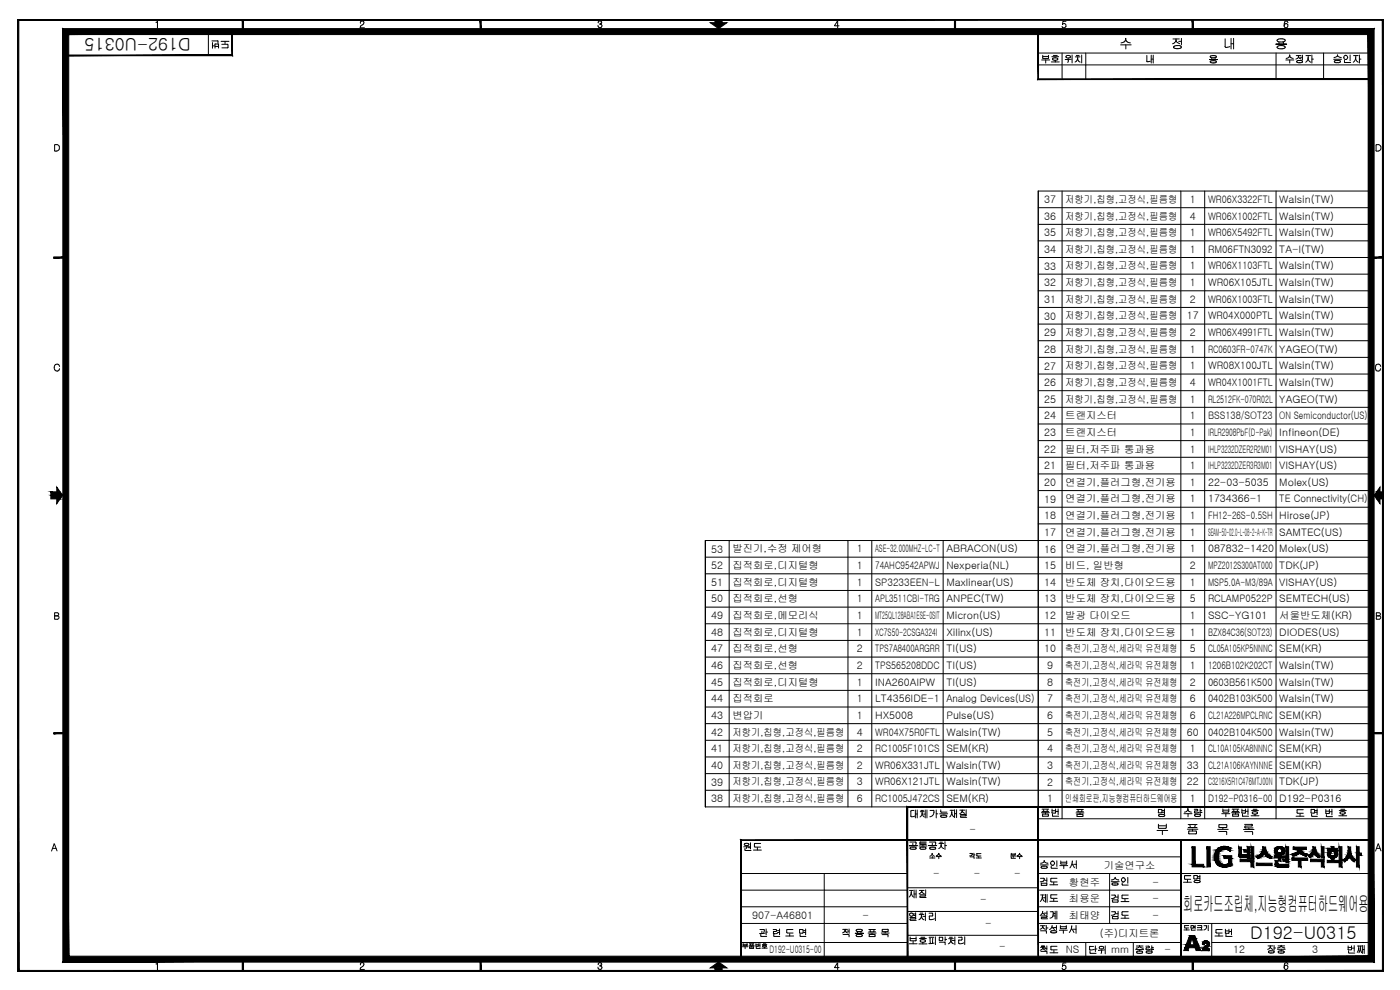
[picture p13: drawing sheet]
<svg xmlns="http://www.w3.org/2000/svg" width="420mm" height="297mm" viewBox="0 0 420 297" stroke-linecap="round" stroke-linejoin="round" font-family="sans-serif">
<defs><g id="words">
<text font-size="6.1" x="355.1" y="273.3">회로카드조립체,지능형컴퓨터하드웨어용</text>
<g font-size="5.3">
<text x="57.3" y="11.3" transform="rotate(-180 57.3 11.3)">D192-U0315</text>
<text x="375.2" y="281.9">D192-U0315</text>
</g>
<g font-size="3.1">
<text x="313.4" y="65.9">36</text>
<text x="313.4" y="60.9">37</text>
<text x="319.7" y="65.9">저항기,칩형,고정식,필름형</text>
<text x="319.7" y="60.9">저항기,칩형,고정식,필름형</text>
<text x="357.1" y="65.9">4</text>
<text x="357.1" y="60.9">1</text>
<text x="362.6" y="65.9">WR06X1002FTL</text>
<text x="362.6" y="60.9">WR06X3322FTL</text>
<text x="383.9" y="65.9">Walsin(TW)</text>
<text x="383.9" y="60.9">Walsin(TW)</text>
<text x="313.4" y="70.9">35</text>
<text x="319.7" y="70.9">저항기,칩형,고정식,필름형</text>
<text x="357.1" y="70.9">1</text>
<text x="362.6" y="70.9">WR06X5492FTL</text>
<text x="383.9" y="70.9">Walsin(TW)</text>
<text x="313.4" y="75.9">34</text>
<text x="319.7" y="75.9">저항기,칩형,고정식,필름형</text>
<text x="357.1" y="75.9">1</text>
<text x="362.6" y="75.9">RM06FTN3092</text>
<text x="383.9" y="75.9">TA-I(TW)</text>
<text x="313.4" y="80.9">33</text>
<text x="319.7" y="80.9">저항기,칩형,고정식,필름형</text>
<text x="357.1" y="80.9">1</text>
<text x="362.6" y="80.9">WR06X1103FTL</text>
<text x="383.9" y="80.9">Walsin(TW)</text>
<text x="313.4" y="85.9">32</text>
<text x="319.7" y="85.9">저항기,칩형,고정식,필름형</text>
<text x="357.1" y="85.9">1</text>
<text x="362.6" y="85.9">WR06X105JTL</text>
<text x="383.9" y="85.9">Walsin(TW)</text>
<text x="313.4" y="95.9">30</text>
<text x="313.4" y="90.9">31</text>
<text x="319.7" y="95.8">저항기,칩형,고정식,필름형</text>
<text x="319.7" y="90.8">저항기,칩형,고정식,필름형</text>
<text x="356.2" y="95.8">17</text>
<text x="357.1" y="90.8">2</text>
<text x="362.6" y="95.8">WR04X000PTL</text>
<text x="362.6" y="90.8">WR06X1003FTL</text>
<text x="383.9" y="95.8">Walsin(TW)</text>
<text x="383.9" y="90.8">Walsin(TW)</text>
<text x="313.4" y="100.9">29</text>
<text x="319.7" y="100.8">저항기,칩형,고정식,필름형</text>
<text x="357.1" y="100.8">2</text>
<text x="362.6" y="100.8">WR06X4991FTL</text>
<text x="383.9" y="100.8">Walsin(TW)</text>
<text x="313.4" y="105.9">28</text>
<text x="319.7" y="105.8">저항기,칩형,고정식,필름형</text>
<text x="357.1" y="105.8">1</text>
<text x="362.6" y="105.8">RC0603FR-0747K</text>
<text x="383.9" y="105.8">YAGEO(TW)</text>
<text x="313.4" y="110.9">27</text>
<text x="319.7" y="110.8">저항기,칩형,고정식,필름형</text>
<text x="357.1" y="110.8">1</text>
<text x="362.6" y="110.8">WR08X100JTL</text>
<text x="383.9" y="110.8">Walsin(TW)</text>
<text x="313.4" y="115.9">26</text>
<text x="319.7" y="115.8">저항기,칩형,고정식,필름형</text>
<text x="357.1" y="115.8">4</text>
<text x="362.6" y="115.8">WR04X1001FTL</text>
<text x="383.9" y="115.8">Walsin(TW)</text>
<text x="313.4" y="125.9">24</text>
<text x="313.4" y="120.9">25</text>
<text x="319.7" y="125.8">트랜지스터</text>
<text x="319.7" y="120.8">저항기,칩형,고정식,필름형</text>
<text x="357.1" y="125.8">1</text>
<text x="357.1" y="120.8">1</text>
<text x="362.6" y="125.8">BSS138/SOT23</text>
<text x="362.6" y="120.8">RL2512FK-070R02L</text>
<text x="383.9" y="125.8">ON Semiconductor(US)</text>
<text x="383.9" y="120.8">YAGEO(TW)</text>
<text x="313.4" y="130.9">23</text>
<text x="319.7" y="130.8">트랜지스터</text>
<text x="357.1" y="130.8">1</text>
<text x="362.6" y="130.8">IRLR2908PbF(D-Pak)</text>
<text x="383.9" y="130.8">Infineon(DE)</text>
<text x="313.4" y="135.8">22</text>
<text x="319.7" y="135.8">필터,저주파 통과용</text>
<text x="357.1" y="135.8">1</text>
<text x="362.6" y="135.8">IHLP3232DZER2R2M01</text>
<text x="383.9" y="135.8">VISHAY(US)</text>
<text x="313.4" y="140.8">21</text>
<text x="319.7" y="140.8">필터,저주파 통과용</text>
<text x="357.1" y="140.8">1</text>
<text x="362.6" y="140.8">IHLP3232DZER3R3M01</text>
<text x="383.9" y="140.8">VISHAY(US)</text>
<text x="313.4" y="145.8">20</text>
<text x="319.7" y="145.8">연결기,플러그형,전기용</text>
<text x="357.1" y="145.8">1</text>
<text x="362.6" y="145.8">22-03-5035</text>
<text x="383.9" y="145.8">Molex(US)</text>
<text x="313.4" y="155.8">18</text>
<text x="313.4" y="150.8">19</text>
<text x="319.7" y="155.7">연결기,플러그형,전기용</text>
<text x="319.7" y="150.7">연결기,플러그형,전기용</text>
<text x="357.1" y="155.7">1</text>
<text x="357.1" y="150.7">1</text>
<text x="362.6" y="155.7">FH12-26S-0.5SH</text>
<text x="362.6" y="150.7">1734366-1</text>
<text x="383.9" y="155.7">Hirose(JP)</text>
<text x="383.9" y="150.7">TE Connectivity(CH)</text>
<text x="313.4" y="160.8">17</text>
<text x="319.7" y="160.7">연결기,플러그형,전기용</text>
<text x="357.1" y="160.7">1</text>
<text x="362.6" y="160.7">SEAM-50-02.0-L-08-2-A-K-TR</text>
<text x="383.9" y="160.7">SAMTEC(US)</text>
<text x="213.5" y="165.8">53</text>
<text x="219.8" y="165.7">발진기,수정 제어형</text>
<text x="257.2" y="165.7">1</text>
<text x="262.7" y="165.7">ASE-32.000MHZ-LC-T</text>
<text x="284" y="165.7">ABRACON(US)</text>
<text x="313.4" y="165.8">16</text>
<text x="319.7" y="165.7">연결기,플러그형,전기용</text>
<text x="357.1" y="165.7">1</text>
<text x="362.6" y="165.7">087832-1420</text>
<text x="383.9" y="165.7">Molex(US)</text>
<text x="213.5" y="170.8">52</text>
<text x="219.8" y="170.7">집적회로,디지털형</text>
<text x="257.2" y="170.7">1</text>
<text x="262.7" y="170.7">74AHC9542APWJ</text>
<text x="284" y="170.7">Nexperia(NL)</text>
<text x="313.4" y="170.8">15</text>
<text x="319.7" y="170.7">비드, 일반형</text>
<text x="357.1" y="170.7">2</text>
<text x="362.6" y="170.7">MPZ2012S300AT000</text>
<text x="383.9" y="170.7">TDK(JP)</text>
<text x="213.5" y="175.8">51</text>
<text x="219.8" y="175.7">집적회로,디지털형</text>
<text x="257.2" y="175.7">1</text>
<text x="262.7" y="175.7">SP3233EEN-L</text>
<text x="284" y="175.7">Maxlinear(US)</text>
<text x="313.4" y="175.8">14</text>
<text x="319.7" y="175.7">반도체 장치,다이오드용</text>
<text x="357.1" y="175.7">1</text>
<text x="362.6" y="175.7">MSP5.0A-M3/89A</text>
<text x="383.9" y="175.7">VISHAY(US)</text>
<text x="213.5" y="185.8">49</text>
<text x="213.5" y="180.8">50</text>
<text x="219.8" y="185.7">집적회로,메모리식</text>
<text x="219.8" y="180.7">집적회로,선형</text>
<text x="257.2" y="185.7">1</text>
<text x="257.2" y="180.7">1</text>
<text x="262.7" y="185.7">MT25QL128ABA1ESE-0SIT</text>
<text x="262.7" y="180.7">APL3511CBI-TRG</text>
<text x="284" y="185.7">Micron(US)</text>
<text x="284" y="180.7">ANPEC(TW)</text>
<text x="313.4" y="185.8">12</text>
<text x="313.4" y="180.8">13</text>
<text x="319.7" y="185.7">발광 다이오드</text>
<text x="319.7" y="180.7">반도체 장치,다이오드용</text>
<text x="357.1" y="185.7">1</text>
<text x="357.1" y="180.7">5</text>
<text x="362.6" y="185.7">SSC-YG101</text>
<text x="362.6" y="180.7">RCLAMP0522P</text>
<text x="383.9" y="185.7">서울반도체(KR)</text>
<text x="383.9" y="180.7">SEMTECH(US)</text>
<text x="213.5" y="190.8">48</text>
<text x="219.8" y="190.7">집적회로,디지털형</text>
<text x="257.2" y="190.7">1</text>
<text x="262.7" y="190.7">XC7S50-2CSGA324I</text>
<text x="284" y="190.7">Xilinx(US)</text>
<text x="313.4" y="190.8">11</text>
<text x="319.7" y="190.7">반도체 장치,다이오드용</text>
<text x="357.1" y="190.7">1</text>
<text x="362.6" y="190.7">BZX84C36(SOT23)</text>
<text x="383.9" y="190.7">DIODES(US)</text>
<text x="213.5" y="195.7">47</text>
<text x="219.8" y="195.7">집적회로,선형</text>
<text x="257.2" y="195.7">2</text>
<text x="262.7" y="195.7">TPS7A8400ARGRR</text>
<text x="284" y="195.7">TI(US)</text>
<text x="313.4" y="195.7">10</text>
<text x="319.7" y="195.7">축전기,고정식,세라믹 유전체형</text>
<text x="357.1" y="195.7">5</text>
<text x="362.6" y="195.7">CL05A105KP5NNNC</text>
<text x="383.9" y="195.7">SEM(KR)</text>
<text x="213.5" y="200.7">46</text>
<text x="219.8" y="200.7">집적회로,선형</text>
<text x="257.2" y="200.7">2</text>
<text x="262.7" y="200.7">TPS565208DDC</text>
<text x="284" y="200.7">TI(US)</text>
<text x="314.3" y="200.7">9</text>
<text x="319.7" y="200.7">축전기,고정식,세라믹 유전체형</text>
<text x="357.1" y="200.7">1</text>
<text x="362.6" y="200.7">1206B102K202CT</text>
<text x="383.9" y="200.7">Walsin(TW)</text>
<text x="213.5" y="205.7">45</text>
<text x="219.8" y="205.7">집적회로,디지털형</text>
<text x="257.2" y="205.7">1</text>
<text x="262.7" y="205.7">INA260AIPW</text>
<text x="284" y="205.7">TI(US)</text>
<text x="314.3" y="205.7">8</text>
<text x="319.7" y="205.7">축전기,고정식,세라믹 유전체형</text>
<text x="357.1" y="205.7">2</text>
<text x="362.6" y="205.7">0603B561K500</text>
<text x="383.9" y="205.7">Walsin(TW)</text>
<text x="213.5" y="215.7">43</text>
<text x="213.5" y="210.7">44</text>
<text x="219.8" y="215.7">변압기</text>
<text x="219.8" y="210.7">집적회로</text>
<text x="257.2" y="215.7">1</text>
<text x="257.2" y="210.7">1</text>
<text x="262.7" y="215.7">HX5008</text>
<text x="262.7" y="210.7">LT4356IDE-1</text>
<text x="284" y="215.7">Pulse(US)</text>
<text x="284" y="210.7">Analog Devices(US)</text>
<text x="314.3" y="215.7">6</text>
<text x="314.3" y="210.7">7</text>
<text x="319.7" y="215.7">축전기,고정식,세라믹 유전체형</text>
<text x="319.7" y="210.7">축전기,고정식,세라믹 유전체형</text>
<text x="357.1" y="215.7">6</text>
<text x="357.1" y="210.7">6</text>
<text x="362.6" y="215.7">CL21A226MPCLRNC</text>
<text x="362.6" y="210.7">0402B103K500</text>
<text x="383.9" y="215.7">SEM(KR)</text>
<text x="383.9" y="210.7">Walsin(TW)</text>
<text x="213.5" y="220.7">42</text>
<text x="219.8" y="220.7">저항기,칩형,고정식,필름형</text>
<text x="257.2" y="220.7">4</text>
<text x="262.7" y="220.7">WR04X75R0FTL</text>
<text x="284" y="220.7">Walsin(TW)</text>
<text x="314.3" y="220.7">5</text>
<text x="319.7" y="220.7">축전기,고정식,세라믹 유전체형</text>
<text x="356.2" y="220.7">60</text>
<text x="362.6" y="220.7">0402B104K500</text>
<text x="383.9" y="220.7">Walsin(TW)</text>
<text x="213.5" y="225.7">41</text>
<text x="219.8" y="225.7">저항기,칩형,고정식,필름형</text>
<text x="257.2" y="225.7">2</text>
<text x="262.7" y="225.7">RC1005F101CS</text>
<text x="284" y="225.7">SEM(KR)</text>
<text x="314.3" y="225.7">4</text>
<text x="319.7" y="225.7">축전기,고정식,세라믹 유전체형</text>
<text x="357.1" y="225.7">1</text>
<text x="362.6" y="225.7">CL10A105KA8NNNC</text>
<text x="383.9" y="225.7">SEM(KR)</text>
<text x="213.5" y="230.7">40</text>
<text x="219.8" y="230.7">저항기,칩형,고정식,필름형</text>
<text x="257.2" y="230.7">2</text>
<text x="262.7" y="230.7">WR06X331JTL</text>
<text x="284" y="230.7">Walsin(TW)</text>
<text x="314.3" y="230.7">3</text>
<text x="319.7" y="230.7">축전기,고정식,세라믹 유전체형</text>
<text x="356.2" y="230.7">33</text>
<text x="362.6" y="230.7">CL21A106KAYNNNE</text>
<text x="383.9" y="230.7">SEM(KR)</text>
<text x="213.5" y="235.7">39</text>
<text x="219.8" y="235.7">저항기,칩형,고정식,필름형</text>
<text x="257.2" y="235.7">3</text>
<text x="262.7" y="235.7">WR06X121JTL</text>
<text x="284" y="235.7">Walsin(TW)</text>
<text x="314.3" y="235.8">2</text>
<text x="319.7" y="235.7">축전기,고정식,세라믹 유전체형</text>
<text x="356.2" y="235.7">22</text>
<text x="362.6" y="235.7">C3216X5R1C476MTJ00N</text>
<text x="383.9" y="235.7">TDK(JP)</text>
<text x="213.5" y="240.7">38</text>
<text x="219.8" y="240.7">저항기,칩형,고정식,필름형</text>
<text x="257.2" y="240.7">6</text>
<text x="262.7" y="240.7">RC1005J472CS</text>
<text x="284" y="240.7">SEM(KR)</text>
<text x="314.3" y="240.7">1</text>
<text x="319.7" y="240.7">인쇄회로판,지능형컴퓨터하드웨어용</text>
<text x="357.1" y="240.7">1</text>
<text x="362.6" y="240.7">D192-P0316-00</text>
<text x="383.9" y="240.7">D192-P0316</text>
<text x="291" y="250">-</text>
<text x="280.1" y="263.2">-</text>
<text x="292.2" y="263.2">-</text>
<text x="304.3" y="263.2">-</text>
<text x="331.3" y="260.7">기술연구소</text>
<text x="320.8" y="265.7">황현주</text>
<text x="345.9" y="265.7">-</text>
<text x="225.7" y="275.7">907-A46801</text>
<text x="258.9" y="275.7">-</text>
<text x="294.2" y="271.1">-</text>
<text x="320.8" y="270.7">최용운</text>
<text x="320.8" y="275.7">최태양</text>
<text x="345.9" y="270.7">-</text>
<text x="345.9" y="275.7">-</text>
<text x="295.6" y="278.2">-</text>
<text x="330.1" y="281.1">(주)디지트론</text>
<text x="230.9" y="286">D192-U0315-00</text>
<text x="299.9" y="284.9">-</text>
<text x="319.8" y="286">NS</text>
<text x="333.5" y="286">mm</text>
<text x="349.5" y="286">-</text>
<text x="370.1" y="286">12</text>
<text x="393.8" y="286">3</text>
</g>
</g></defs>
<g fill="none" stroke="#000" stroke-width=".3">
<path d="M47.3 6.4l-.5 .3M47.3 6.3v2.1v-2.1M62.5 9.5v7.1M63.6 12.3h1.7M63.8 13.8h.6M63.8 12.8v1.7M64.5 13.9h1.1M64.6 13.2l-.1 1.2M64.7 13.2h.8M65.3 12.2l.1 .1M65.4 12.4v.5M65.4 13.2l.2 .1"/>
<path d="M65.6 13.3v1.1M66.4 12.4h2.3M66.6 13.3h1.7M67.5 12.4v.7M68.2 13.3l.2 .1M68.4 13.5v.7M68.4 14.2l-1.8 .2M108.1 8v.3h1.3M108.2 6.8v.2M108.4 6.3a.58 .58 0 0 1 .8 .6M108.4 6.4l-.3 .4M108.7 7.5l-.5 .5"/>
<path d="M109.1 7.2l-.4 .3M109.2 6.9l-.2 .3M179.5 7.6a.59 .59 0 0 0 .5 .7 .59 .59 0 0 0 .6-.5M179.5 6.9a.49 .49 0 0 1 .4-.7 .49 .49 0 0 1 .6 .4 .49 .49 0 0 1-.4 .6M179.9 7.2h.3M180.2 7.2h.1M180.3 7.2l.3 .6M250.5 7.6l1.3 .1M251.3 6.4l-.8 1.2M251.3 6.4h.1M251.4 6.4v2M311.6 15.9h99.9"/>
<path d="M311.6 19.5h99.9M312.6 18h2.4M312.9 16.6v.8M312.9 16.9h1.8M313.8 18v.9M314.7 16.6l-.1 .9-1.7-.1M315.5 18.6h2.4M315.7 17h2M316.1 16.6h1.2M316.6 17.4h-.2a.37 .37 0 0 0-.5 .3 .37 .37 0 0 0 .5 .4h.2M316.6 17.4a.62 .62 0 0 1 .8 .5l-.8 .2M316.7 18.1v.5"/>
<path d="M318.7 15.9v7.8M318.7 7.9l.6 .5M318.9 7.2v.1a.63 .63 0 0 1 1 .2 .63 .63 0 0 1-.6 .8M319.9 6.4h-.9l-.1 .9M320.6 18.2l-.1 .5M320.6 17.8v.5M321.2 17.2l-.4 .2a.53 .53 0 0 1-.7 0 .53 .53 0 0 1 0-.8 .53 .53 0 0 1 .7 .1l.4 .2v.4M321.5 17.8l-1.8 .1M321.7 16.5v2.4M322.7 17.1h1.4M323 16.6h.9M323 18.3l-.4 .3"/>
<path d="M323.4 17.1v.4M323.7 18.4l.5 .2M323.8 18.3l-.4-.8-.4 .8M324.6 16.5v2.4M325.9 15.9v7.8M336.3 13.5h3.2M337.7 12.2l.1-.5 .2 .5M337.7 12.3l-1.3 .6M337.8 11.7v-.2v.2M337.9 13.5v1.2M338 12.3l.3 .3M338.3 12.6l.9 .3"/>
<path d="M344.2 16.6l-.1 1.8 .2 .1M344.6 18.5h-.3M345.2 18.4l-.6 .1M345.5 17.7h.6M345.5 16.6v2.3M346.1 16.6v2.3M352 11.7h1.9M352.2 14.1l.1 .3M352.3 13.9l-.1 .2M352.3 14.3l.8 .3M352.9 12l.2 .4M352.9 11.7v.3"/>
<path d="M352.9 12a1.42 1.42 0 0 1-1 1.1M353 12.4l.4 .4M353.1 13.7h.5M353.1 13.7l-.8 .2M353.4 12.8l.6 .3M353.6 14.6h-.5M353.7 13.6l.5 .1M353.8 12.4h.7M354.2 13.8l.4 .3M354.4 14.3l-.7 .3M354.6 14.1l-.2 .3M354.6 11.5v2"/>
<path d="M363 17.9h2.4h-2.4M363.5 18.3a.28 .28 0 0 0-.3 .2 .28 .28 0 0 0 .3 .3l.9 .1M363.5 17.3h.9M363.7 17.4v.5M364.4 16.7l.4 .1a.27 .27 0 0 1 .3 .2 .27 .27 0 0 1-.3 .3M364.4 18.2l.4 .1M364.4 16.7h-.4a.48 .48 0 0 0-.5 0 .48 .48 0 0 0-.2 .5l.2 .1M364.4 18.2l-.9 .1M364.7 17.4v.5M364.8 17.3h-.4M364.8 18.3a.28 .28 0 0 1 .3 .2 .28 .28 0 0 1-.3 .3l-.4 .1M367.6 13.9l.5 .3 1-.2"/>
<path d="M367.7 11.6v2.4M369.5 13.1h.7M369.5 11.5v3.2M370.2 11.5v3.2M382.9 13.3h3.2h-3.2M383 15.9v7.8M383.4 11.9l-.1 .3 .3 .3M383.4 11.9l1.1-.3 1.1 .3M383.6 12.5l.6 .1M383.6 14.5h1.8M383.6 14.5a.4 .4 0 0 1-.3-.5 .4 .4 0 0 1 .5-.3h1.2a.44 .44 0 0 1 .6 .2 .44 .44 0 0 1-.3 .6M383.9 12.7v.6"/>
<path d="M384.2 12.6h.7M385.2 12.6v.7M385.4 12.5l-.6 .1M385.4 7.8l.2 .4a.54 .54 0 0 0 .8-.2M385.4 7.4v.3M385.6 11.9l.1 .3-.4 .3M385.7 7.2l-.2 .2M385.9 18h2.4M386.1 7.1h-.4M386.1 7.1l.4 .3-.1 .6M386.5 6.7a.56 .56 0 0 0-.8-.3 .56 .56 0 0 0-.3 .7v.7M386.5 6.7v.1"/>
<path d="M386.6 17.3l-.6 .2M386.7 17.3l.3-.7a1.02 1.02 0 0 0 1.1 .9M387.1 16.6h.1M387.1 18v.9M389 16.7h1.5M389.3 17.5l-.4 .2M389.6 17.2l.1-.3 .2 .5 .6 .3M389.7 17.2l-.3 .3M389.7 16.7v.2M389.8 18.1a.42 .42 0 0 0-.5 .1 .42 .42 0 0 0-.1 .5l.6 .1M389.8 18.2h.8M390.2 18.8h-.4"/>
<path d="M390.3 17.2h.6M390.6 18.8h-.4M390.6 18.2a.26 .26 0 0 1 .3 .3 .26 .26 0 0 1-.3 .2M390.9 16.6v1.4M391.9 16.7h1.4M392.6 16.7v.7M393.4 18.7a1.38 1.38 0 0 1-.8-1.4l-.2 .8-.5 .6M393.7 17.7h.5M393.7 16.5v2.4M397.2 15.9v7.8M400.2 17.8h2.4M400.5 18.6l-.1-.1a1.61 1.61 0 0 1 1.9 0l-.1 .1"/>
<path d="M400.6 18.6l.5 .2M401.1 18.8h.5M401.4 16.8h.1M401.4 16.7l-1 .6M401.4 16.5v.3M401.4 16.7l1 .5M402.2 18.6l-.6 .2M402.4 17.3h.1M403.3 17.3a.57 .57 0 0 0 .6 .6 .57 .57 0 0 0 .5-.6M403.3 17.2v.1M403.5 18.1l.1 .7h1.8M403.7 16.6l-.4 .6"/>
<path d="M403.7 16.6h.3M404 16.6l.4 .6M404.5 17.2v.1M405.2 16.5v1.7M406.2 16.7h1.4M406.9 16.7v.7M407.6 18.7a1.38 1.38 0 0 1-.8-1.4l-.1 .8-.6 .6M408 17.7h.4M408 16.5v2.4M16.4 43.6v1.6M17.1 43.4a.97 .97 0 0 1 .7 1.3 .97 .97 0 0 1-1.4 .4M17.1 43.4l-.7 .1"/>
<path d="M318.7 57.3v188.4M354.4 57.3v188.4M361.5 57.3v188.4M383 57.3v188.4M411.5 57.3h-99.9v184.8M413 43.6l-.1 1.5 .2 .2M413.1 43.4l-.1 .1M413.1 43.4a1.02 1.02 0 0 1 1.4 1 1.02 1.02 0 0 1-1.4 .9M311.6 67.3h99.9M311.6 72.3h99.9M311.6 77.3h99.9M311.6 62.3h99.9"/>
<path d="M311.6 82.3h99.9M311.6 87.2h99.9M311.6 92.2h99.9M311.6 97.2h99.9M16.4 109.7l-.1 .6 .1 .7M17.6 109.4l.3 .5M17.6 109.4l-.7-.1-.5 .3M17.9 110.6a.76 .76 0 0 1-.6 .7 .76 .76 0 0 1-.9-.4M311.6 102.2h99.9M311.6 107.2h99.9M311.6 112.2h99.9M311.6 117.2h99.9"/>
<path d="M412.9 111a.82 .82 0 0 0 1.3 0M412.9 109.7l-.1 .6 .1 .7M414.1 109.4l-.7-.1-.5 .3M414.1 109.4l.3 .5M414.3 110.6l-.1 .4M311.6 122.2h99.9M311.6 127.2h99.9M311.6 132.2h99.9M311.6 137.2h99.9M311.6 157.2h99.9M311.6 152.2h99.9M311.6 147.2h99.9"/>
<path d="M311.6 142.2h99.9M211.7 162.2v79.9v-79.9M211.7 162.2h199.8M211.7 177.2h199.8M211.7 172.2h199.8M211.7 167.2h199.8M218.8 162.2v79.9M254.5 162.2v79.9M261.6 162.2v79.9M283.1 162.2v79.9M16.4 185.6l.8 .2M16.4 184.8h.8z"/>
<path d="M16.4 184v1.6M16.5 183.9l-.1 .1M16.6 183.9l1 .2v.4l-.4 .2a.53 .53 0 0 1 .5 .6 .53 .53 0 0 1-.5 .5M211.7 197.1h199.8M211.7 192.2h199.8M211.7 187.2h199.8M211.7 182.2h199.8M413.1 184.8h.8zM413.1 184l-.1 1.6 .2 .2M413.2 183.9l-.2 .1M413.2 183.9l1 .2v.4l-.4 .2a.53 .53 0 0 1 .6 .6 .53 .53 0 0 1-.5 .5M413.2 185.8h.7"/>
<path d="M211.7 217.1h199.8M211.7 212.1h199.8M211.7 207.1h199.8M211.7 202.1h199.8M211.7 237.1h199.8M211.7 232.1h199.8M211.7 227.1h199.8M211.7 222.1h199.8M15.8 254.6h1M16.2 253.2h.1M16.2 253.3l-.7 2.1M16.4 253.3l.7 2"/>
<path d="M211.7 242.1h199.8M223.5 255l.2 .1M223.6 253.1a.5 .5 0 0 0 .1 .7 .5 .5 0 0 0 .7-.1l.4-.4-.2-.2M223.6 254.6v.4M223.6 253.1h.9M223.7 255.2h1.7M224.1 254l-.2 .6M224.5 254.3h.7M224.9 254l-1.7 .1M225.2 252.9v1.8v-1.8M226.1 255.1h2.4M226.6 254.2h1.7"/>
<path d="M227.3 254.3v.8M228.3 253.1h-1.8l.1 1M272.9 253.7h2.4h-2.4M273.1 252.6l1.8 .2M273.2 254.3v.4M273.2 254.7h.2M273.4 243.4l.1 1.6M273.4 254.8h.4M273.8 254.1l-.6 .2M273.8 254.2h.5M273.8 254.8h.5M274 253.1v.6"/>
<path d="M274.3 243.2h-.8l-.1 .2M274.3 254.1l.4 .1M274.5 244.9l-1 .2M274.7 254.2l.2 .1M274.7 244.2h.6M274.7 243v2.4M274.7 254.8h-.4M274.9 254.7h-.2M274.9 254.3v.4M274.9 252.8l-.1 .6M275.3 243v2.4M275.8 253.8h2.4"/>
<path d="M276.1 253h1.8M276.2 254.3l-.1 .3 .3 .1M276.2 243.5h1.1M276.3 254.8h.4M276.4 243.2h.7M276.7 254.1l-.5 .2M276.7 254.2h.5M276.7 254.8h.5M276.7 243.5v.5M276.7 244l.2 .6 .5 .5M276.7 244l-.1 .6-.5 .5M277 253.4v.4"/>
<path d="M277.2 244.3h.5M277.2 254.1l.4 .1M277.6 254.8h-.4M277.6 254.2l.2 .1M277.7 243v2.4M277.8 254.3l-.2 .4M278 252.6l-1.9 .2 .1 .6h1.8M278.2 243v2.4M278.7 253.7h2.4h-2.4M278.9 252.6l1.9 .2M279 257.4h1.6M279 256.9l.6-.3 .2-.5 .2 .5 .5 .3"/>
<path d="M279.1 243.2h1M279.2 254.2h1.4M279.3 254.2a.31 .31 0 0 0-.3 .4 .31 .31 0 0 0 .4 .2h1.2M279.8 253.1v.6M279.8 257v.4M280.1 243.1l.2 .2M280.3 243.8l-.3 .7-.9 .6M280.3 243.3v.5M280.6 254.2l.1 .1M280.7 254.3v.4M280.7 254.7l-.1 .1M280.8 252.8l-.1 .6"/>
<path d="M280.9 257h1.6M281 244.2h.4M281 243v2.4M281.4 256.5l.3-.4 .3 .4M281.5 256.6l-.5 .1M281.7 256.1h.1M281.7 257v.6M281.8 253.1h1.4M281.9 256.6l.5 .1M282 244.2h2.4M282.1 252.7h.7M282.3 243.5l.2 .2h1.7"/>
<path d="M282.3 243v.5M282.4 253.5l-.2 .7-.5 .4M282.5 253.1v.5M282.5 253.5a1.04 1.04 0 0 0 .8 1.1M282.6 244.6a.28 .28 0 0 0-.3 .3 .28 .28 0 0 0 .3 .3h.4M283 245.2h.5M283.5 244.6h-.9M283.5 244.6h.4M283.6 253.7h.5M283.6 252.5v2.4M283.9 244.6a.31 .31 0 0 1 .2 .4 .31 .31 0 0 1-.4 .2h-.2M285.1 243.1h1.1"/>
<path d="M285.6 243.1v.7M285.6 243.8l.2 .7 .5 .6M285.6 243.8l-.1 .7-.5 .6M286.5 244.1h.6M286.5 243v2.3M287.1 243v2.3M288.1 243.1h1.4M288.2 244.4l1.6-.1 .2 .3-.2 .2M288.3 245.1l.1 .1M288.3 244.9v.2M288.4 244.8l-.1 .1M288.4 245.2h1.7"/>
<path d="M288.7 243.5l-.7 .6M288.7 243.5l.1-.2 .1 .3M288.8 243.1v.2M288.9 243.7l.7 .3M289.8 244.8h-1.4M290 243v1.2M291.1 256.1l.7 .1M291.1 257.1h1.1M291.8 256.2l-.3 .5-.5 .1M292.2 257l.1 .1M292.3 256v.9M292.3 256.5h.3"/>
<path d="M292.3 257.2v.4M293 257.4h1.5M293.1 256.7l.1 .1M293.2 256.2v.5M293.2 256.1l-.1 .1M293.3 256.1h1.1M293.3 256.8h1.1M293.7 256.9v.5M303.3 256.8h1.6M303.5 257.1l.1 .4M303.5 256l.1 .5M303.5 256.2h1.2"/>
<path d="M303.6 257.5h1.2M304.1 256.8v.5M304.6 256.4l-1 .1M304.7 256v.4M305.2 257h1.6M305.7 256.5l.3-.4 .2 .4M305.7 256.6l-.4 .1M306 256.1h.1M306 257v.6M306.2 256.6l.4 .1M311.6 257.1h42.8M311.6 245.7h99.9"/>
<path d="M312.2 259.5h2.4M312.6 243.8h2.3M312.7 259.9l-.2 .1M312.7 242.8h2M312.7 243.5h2M312.9 244.4l.1 .5h1.5l.1-.5M313 244.2l-.2 .1M313 244.3h1.5M313.1 259.8l-.4 .1M313.1 259.9h.5M313.2 242.9l.1 .6M313.4 258.5h.1"/>
<path d="M313.4 258.5l-1.1 .5M313.4 258.2v.3M313.4 258.5l1 .5M313.6 259.8l.4 .1M313.7 243.8v.5M314 259.9l.3 .2-.1 .3M314.3 242.9l-.1 .6M314.4 259h.1M314.5 244.3l.1 .1M315.3 259l.4 .6M315.4 259h.1M315.5 259.8v.6"/>
<path d="M315.7 242.7v1.2l1 .1M315.7 243.2h1.1M315.7 258.4l-.4 .6M315.8 259.6h.1M315.9 244.3v.6h1.8M315.9 258.4l.4 .1 .2 .5M315.9 258.4h-.1M316.5 259l-.2 .5-.4 .1M316.5 259h.1M316.8 242.7l-.2 1.3M316.9 243.5h.7M317.2 258.3v1.7"/>
<path d="M317.6 242.7v1.7M318.1 259.7h2.3M318.4 258.7h1.7M318.4 258.3v.8M319.2 259.7v.9M320.1 258.3v.9l-1.8-.1M321.7 259.2l.7 1.2M321.8 258.5l-.1 .8-.6 1.1M321.8 258.3v.2M322.2 259.3h.8M322.9 243.9h2.4M323 258.2v2.4"/>
<path d="M323.1 243.5h2M323.1 242.9h2M323.3 244.3v.7h1.6l.1-.2M323.4 244.3h1.5M323.5 243l.2 .5M324.1 243.9v.4M324.7 243l-.1 .5M324.8 244.3l.2 .1M325 244.4v.5M347.2 249.2h3.2M347.6 243.7l.9 .2M347.7 243v.8"/>
<path d="M347.7 247.8h2.3M347.8 244.5v.3M347.8 242.8l-.1 .2M347.8 244.8l.2 .1M347.8 242.9l.9 .1M348 244.4l-.2 .1M348 244.9l.4 .1M348.4 244.3l-.4 .1M348.4 244.4h.5M348.4 245h.5M348.7 243.7l-.2 .1M348.7 243v.8"/>
<path d="M348.8 243.7h.7M348.8 243.2h.7M348.8 249.2v1.2M348.9 244.3l.4 .1M349.3 244.4l.1 .1M349.3 244.9l-.4 .1M349.5 244.5v.2l-.2 .2M349.5 242.7v1.5M350 247.3l-.2 1.2h-2l-.1-1.2M355.3 244.1h2.4M356.1 243.5l-.6 .2M356.3 248.8h3.2"/>
<path d="M356.5 242.8l-.4 .6M356.5 242.8l.4 .6M356.5 242.8h.1M356.5 244.1v1M356.6 248.3h2.7M356.6 247.4h2.7M356.7 250l.2 .2M356.7 249.5l.2-.2 2.2 .2M356.8 249.5v.6M356.9 243.5l.7 .2M357 250.2h1.9M357.1 247.5l.2 .8"/>
<path d="M357.9 248.8v.5M358.4 242.8l1 .1M358.5 243.5l.1 .4M358.6 244.4v.4M358.6 244.8l1.4 .1M358.7 247.5l-.2 .8M359.1 249.5l-.2 .7M359.5 243l-.2 .3-.8 .1M359.9 243.7l-1.3 .2M360 244.3l-1.4 .2M360 244.4a.26 .26 0 0 1 .3 .2 .26 .26 0 0 1-.3 .3M360.2 243.2h.5"/>
<path d="M360.2 242.7v1.5M360.7 243.8h-.5h.5M365.4 248.8h3.2M365.8 249.5h2.2l.1 .9M365.8 247.6v.6M365.8 248.1l.2 .2M366 248.3h2M366.7 244.1h2.4M367 243.5l.1 .1M367 243.1h1.8M367 242.7v.8M367 248.3v.5"/>
<path d="M367.2 243.7h1.4M367.9 244.1v.9M368 247.4l.2 .8M368 247.4l-2.2 .1M368.1 248.1l-.1 .2M368.8 242.7l-.2 .9M369.6 243.8h2.4M369.8 242.8h2M369.8 243.5h2M370 244.2l-.1 .1 .2 .6M370 244.3h1.6M370.2 242.9l.1 .6"/>
<path d="M370.8 243.8v.5M371.4 242.9l-.1 .6M371.5 244.2l.2 .1M371.7 244.3l-.1 .6h-1.5M372.7 243.8l.1 .2M372.7 243.2h1.1M372.7 242.7v1.1M372.9 244.3l.1 .6h1.7M373.2 248.9h3.2M373.5 247.4h2.2M373.5 249.5h2.2M373.8 247.8l-.1 .6h2.4"/>
<path d="M373.8 242.7l-.1 1.2-.8 .1M373.9 243.4h.6M374.5 242.7v1.7M374.8 248.4v.5M375.5 244.8h2.3M375.6 243.2h2.1M375.7 247.3l.1 .3-.2 .2-1.8 .1M375.7 249.5l.2 .2M375.9 243.8l.6-.3a.62 .62 0 0 1 .9 .5l-.7 .3a.69 .69 0 0 1-.8-.5zM375.9 249.7v.7M376.1 242.8h1.1M376.7 244.3v.5"/>
<path d="M389 244.9h2.3M389.4 242.9l-.1 .9 .1 .2M389.4 244h1.7M389.4 243h1.7M390.2 244.1v.8M393.5 243v.9l.8 .1 .2-1M393.6 242.8l-.1 .2M393.6 244.3l.2 .6M393.6 242.9h.8M393.8 244.9h1.6M394.3 242.8l.2 .2M394.6 243.7h.7"/>
<path d="M394.6 243.2h.7M395.3 242.7v1.7M397.9 243.4h1.1M397.9 242.9v1.1M398 244.9l.2 .1M398.1 244.4v.5M398.2 245h1.7M399 243.9l-.2 .2-.9-.2M399 242.9v1M399.1 243.5h.6M399.7 242.8v1.7M401.8 244.8h2.4"/>
<path d="M401.9 243.2h2.1M402.2 243.8l.7-.3a.62 .62 0 0 1 .8 .5l-.6 .3a.69 .69 0 0 1-.9-.5zM402.4 242.8h1.2M403 244.3v.5M413.1 254.6h1.1M413.6 253.3l-.8 2.1M413.6 253.2h.1M413.7 253.3l.8 2M222.4 277.1h49.9M222.4 262.1h49.9M222.4 267.1h49.9M222.4 272.1h49.9"/>
<path d="M228.1 278.9h1.1M228.7 279.4v.7M229.2 278.9l.2 .4-.2 .5M229.7 280l-1.4 .1M229.9 279.7h.4M229.9 278.7v1.8M232 278.9h.9l.2 .4-.2 .1M232.1 280l.1 .2M232.1 279.6v.4M232.3 279.4l-.2 .2M232.3 279.5h.6M233.3 279.2h.6"/>
<path d="M233.3 279.8h.6M233.4 280l-.9 .2M233.9 278.7v1.8M236.3 280h1.7M238 278.9h-1.8l.1 1M240 279l.1 1M240.1 278.8l-.1 .2M240.1 278.9h.8M240.8 278.9l.2 .2-.1 .9h-.8M241.1 279.2h.7M241.1 279.8h.7M241.8 278.7v1.8"/>
<path d="M247.4 262.1v25.7M252.9 278.8h1.5M253.3 279.7l-.5 .2M253.6 279.4l-.3 .3M253.6 279.1l-.1 .3M253.6 278.8l.1 .6M253.7 279.4l.3 .3M253.9 279.7l.5 .2M254.2 279.4h.6M254.8 278.7v1.3M257 279v.2l.2 .2M257.2 279.4l.4 .1"/>
<path d="M257.4 279.6v.4M257.6 278.8l-.6 .2M257.6 278.9h.5M257.6 279.5h.5M258.1 278.8l.4 .1M258.4 279.5v.5M258.5 279.4l-.4 .1M258.5 278.9l.2 .1M258.7 279l.1 .2-.3 .2M260.5 280h2.4M260.7 278.9h2M260.7 279.6h2"/>
<path d="M261.1 279l.2 .6M261.7 280v.4M262.3 279l-.1 .6M264.5 280h2.3M264.7 279.4l.2 .1M264.9 279.5h1.5M265.7 279.5v.5M266.4 278.8l.1 .2M266.4 278.8l-1.6 .1v.5M266.5 279.4l-.1 .1M266.5 279v.4M272.3 273.5h39.3"/>
<path d="M272.3 266.4h39.3M272.9 267.2h1.1M273.1 275.3l1.7 .1-.1 .3h-1.5M273.1 274.1a.56 .56 0 0 1 .8-.1 .56 .56 0 0 1 0 .8 .56 .56 0 0 1-.8 0M273.1 274.1l-.1 .3 .1 .3M273.1 275.8l.1 .3h1.8M273.2 275.7l-.1 .1M273.4 267.8l-.1 .8-.5 .6M273.5 267.8l.1 .7 .5 .6M273.5 267.2v.6M274.2 274.2h.6M274.2 274.7h.6"/>
<path d="M274.3 268.2h.6M274.3 267v2.4M274.8 273.9v1.2M274.9 267v2.4M275.9 274.4h1.4M275.9 267.2h1.4M276 268.5l1.8 .1M276.1 274h.9M276.2 275.7l-.4 .3M276.5 274.8l-.3 .9M276.5 274.8l.4 .9M276.5 274.4v.4"/>
<path d="M276.6 267.2v.2M276.7 267.8l.7 .3M276.8 267.7l-.2-.3-.8 .8M276.9 275.7l.4 .3M277 275h.7M277.6 268.9h-1.4l-.1 .3 1.8 .1M277.7 273.9v2.3M277.8 268.5v.2M277.8 268.7l-.2 .2M277.8 267v1.2M278.8 274h1M279.7 274l.2 .1"/>
<path d="M279.9 274.2v.6l-1 .1v.9l.3 .1M280.4 275.7l-1.3 .2M280.7 273.9v2.3M311.6 277.1h99.9M311.6 262.1h99.9M311.6 267.1h42.8M311.6 272.1h42.8M312.2 277.7h1.5M312.3 279.3l1.7 .1M312.3 263.5l1 .1 .1 .3-.2 .4M312.3 268.5h1.1M312.4 274.8l1.8 .2"/>
<path d="M312.5 275.5l.2 .1M312.5 260v.4M312.5 260.4l.6 .2M312.6 265.6h1.4M312.7 275.7h1.7M312.9 273.9l.1 .1M312.9 268.5v.7M312.9 273.5l-.2 .7-.5 .5M312.9 274l.7 .6M312.9 278l-.2 .5-.6 .3M312.9 278l.2 .4 .6 .4M312.9 273.4v.1"/>
<path d="M312.9 277.7v.3M313.1 260.5h.5M313.2 269.4h.5M313.2 264.3l-1 .3M313.3 274h.9M313.4 270.5l-.4-.6-.2-.8-.1 .8-.5 .6M313.5 264.1h.7M313.7 268.4v2.3M314 278.4h.5M314 277.7v1.3M314 279.4v.6M314.2 265.5l-.2 .1"/>
<path d="M314.2 265.5l-.1-.5h-1.5v.6M314.2 263.4v1.3M314.2 260.4l-.6 .2M314.2 274.9l-.1 .4h-1.5l-.1 .2M314.2 273.4v1.2M314.3 268.4v2.3M315.1 270.4h2.3M315.1 265.5h2.3M315.2 273.6h.8l.1 .8M315.4 264.4l.1 .2M315.4 263.7v.8M315.5 260.4l1.8 .1"/>
<path d="M315.5 278.4l-.5 .5M315.6 269.5h1.7M315.6 264.6h1.7M315.6 279.3a.31 .31 0 0 0-.3 .4 .31 .31 0 0 0 .5 .2h.4M315.7 278.3h.1M315.7 277.8l-.1 .6M315.8 278.3l.6 .6M315.8 277.7v.1M315.9 275l-.8 .5M316 274.8h.7M316.1 274.4l-.2 .6M316.1 274.1h.6"/>
<path d="M316.2 278.3h.8M316.2 279.2l-.6 .1M316.2 279.2l.7 .1M316.2 264.8v.7M316.2 269.7v.7M316.7 273.4v2.4M316.9 279.3l.1 .1M316.9 279.8l-.7 .1M317 279.8h-.1M317 279.4v.4M317 277.7v1.2M317.2 273.4v2.4"/>
<path d="M317.2 268.5h-1.8l.1 1M317.2 263.5l-1.8 .2M317.9 279.1h2.4M318.2 277.7l.1 .9h1.6M318.2 278h1.8M319.1 279.1v.9M320 278.5l-.1 .1M320 277.7v.8M321.5 278.6l.8 1.2M321.6 278.3l-.7 1.5M321.6 277.9v.4M321.7 277.7v.3"/>
<path d="M322 278.8h.9M322.9 277.7v2.3M333 262.1v15M333.5 264.5h2.4M333.6 268.6l1.1 .1M333.6 273.6l1.1 .1M333.8 265.4l.6 .2M333.9 275.5l1.5 .2M333.9 270.1l.1 .5M333.9 275.1v.4M334 265l-.2 .4M334 270.7h1.4"/>
<path d="M334.3 269.5l-.8 .1M334.3 274.5l-.8 .1M334.4 264.9l-.4 .1M334.4 264.9h.5M334.4 265.5h.5M334.5 269.3l-.2 .2M334.7 263.5l-1.1 .5M334.7 263.5h.1M334.7 263.3l.2 .4 .9 .3M334.7 273.9l-.4 .6M334.7 268.6l-.1 .7M334.7 273.6v.3"/>
<path d="M334.9 269.2h.6M334.9 274.2h.6M334.9 264.9l.4 .1M335.3 265l.2 .2v.2M335.4 270l.1 .1-.1 .6M335.4 275l.1 .1-.1 .6M335.4 270l-1.6 .1M335.4 275l-1.6 .1M335.4 265.4l-.5 .2M335.5 268.4v1.3M335.5 273.4v1.3M336.4 270.5h2.4"/>
<path d="M336.4 275.5h2.4M336.6 264a.57 .57 0 0 0 .5 .6 .57 .57 0 0 0 .6-.6M336.6 264a.57 .57 0 0 1 .5-.6 .57 .57 0 0 1 .6 .6M336.6 264h.1M336.7 268.7l.2 .9M336.8 265.4l1.8 .2M336.8 264.9v.5M336.9 269.6h1.7M337.6 269.8v.7M337.6 274.8v.7M337.7 264h.1M338.5 263.3v1.7"/>
<path d="M338.6 268.6l-1.9 .1M338.6 273.6l-1.9 .1 .1 .9h1.8M355.2 264.7h2.4M355.3 279h1.6M355.5 277.8l.1 .6h1.2M355.6 277.7l-.1 .1M355.6 277.7h1.2M356.1 278.6v.4M356.4 263.9v.8M357.3 262.7l-1.8 .1v.9l1.8 .1M357.4 278.4l.1 .1M357.5 279l1.2 .1"/>
<path d="M357.5 277.7l-.1 .7M357.6 277.7l.5 .1M357.6 278.7v.3M358.1 278.4l-.5 .1M358.2 277.8v.6M358.2 278h.5M358.2 278.3h.5M358.4 262.7l-.1 .9 .1 .1M358.5 262.7h.7M358.7 277.6v1.2M359.2 262.7l.1 .1-.1 .9h-.7M359.2 264.2h.2a.47 .47 0 0 1 .5 0 .47 .47 0 0 1 .2 .5l-.9 .1a.46 .46 0 0 1-.6 0 .46 .46 0 0 1-.1-.5l.6-.1"/>
<path d="M359.2 264.1h-.1M359.3 279h1.6M359.4 263h.7M359.4 263.5h.7M359.4 277.7h1.2M360.1 262.6v1.4M360.5 278.3h-1.1M360.5 277.7l.1 .1M360.6 278.3l-.1 .7M360.7 277.8v.5M361.3 277.7h.7M361.9 277.7l.2 .5"/>
<path d="M362.1 278.2a.87 .87 0 0 1-.8 .8M362.6 277.6v1.6M363.7 277.1v10.7M366.8 278.9l-1.9 .1 .1 .9 1.8 .1M367.7 279.9l.2 .1M367.8 279.3h1M367.8 278.8v1.1M368.8 278.8v1.2h-.9M368.9 279.5h.7M369.6 278.8v1.7M47.3 288.9l-.5 .3M47.3 288.8v2.2v-2.2"/>
<path d="M108.1 290.9h1.3M108.1 290.5v.3M108.2 289.3v.2M108.3 289l-.2 .3M108.8 288.9l.4 .5M108.9 288.8l-.6 .2M109.1 289.8l-.9 .7M109.2 289.4l-.2 .3M179.5 289.3a.51 .51 0 0 1 .4-.5 .51 .51 0 0 1 .6 .4 .51 .51 0 0 1-.4 .6M179.5 289.3v.1M179.9 289.8h.3M180.2 289.8h.1"/>
<path d="M180.3 289.8a.58 .58 0 0 1 .3 .7 .58 .58 0 0 1-.7 .4 .58 .58 0 0 1-.4-.7M222.4 282.8h49.9M222.8 284.1h1.6M223 283.3h1.2M223 283.1v.5M223.6 284.1v.5M224.2 283.1v.6l-1.2-.1M224.8 283.8h1.6M224.9 283.6h1.3M224.9 283.2h1.3M225 284.2v.3M225 284.5h.1"/>
<path d="M225 284.1l-.1 .1M225.1 284.1l1 .1M225.2 283.2l.1 .4M225.6 283.8v.3M225.9 283.2v.4M226.2 284.4l-1.1 .2M226.2 284.2v.3M226.9 283.5h.7M226.9 283.1v.7M227 284.1v.4M227 284.5h.1M227 284.6h1.2"/>
<path d="M227.6 283.1l-.1 .8-.7-.1M227.6 283.6h.5M227.9 280.1h.4M228.1 283.1v1.1M228.3 280.4l.1 .6h1.7M228.7 284.5h1.6M228.8 283.4h1.3M229 283.7l-.1 .3 .5 .1M229 283.7h.9M229.1 283.2h.7M229.4 284.2h.1M229.5 284.2v.3"/>
<path d="M229.9 283.7l.1 .3-.5 .1M232.2 280.3l.2 .7M232.3 280.2h.2M232.4 281h1.6M235.8 280.8h2.4M237 280.1v.7M240.1 280.3l.1 .7h1.7M250.5 290.2l1.3 .1M251.4 289.1v1.9M251.4 289l-.9 1.2M253 280.4h1.7l.1 .7M256.7 280h2.4h-2.4"/>
<path d="M257 280.5a.42 .42 0 0 0 .1 .5 .42 .42 0 0 0 .5 0M257.2 280.4l-.2 .1M257.6 280.3l-.4 .1M257.6 280.4h.5M257.6 281h.5M258.1 280.3l.4 .1M258.5 281h-.4M258.5 280.4l.2 .1M258.7 280.5l.1 .3-.3 .1M260.8 280.9l.2 .1M260.9 280.5v.4M261 280.3l-.2 .2"/>
<path d="M261 280.4l1.6 .1M262.6 280.8l-.1 .2h-1.5M262.6 280.5v.4M264.7 280.4h1.7l.1 .1M266.5 280.6v.5M272.3 280.6h39.3M272.9 283.2h2.3M273.1 281.6h1.8M273.1 281.1v1.1M273.1 282.1l.2 .1M273.3 282.3h1.5M274 282.4v.8"/>
<path d="M274.9 282.1l-.1 .2M274.9 281.1v1.1M275.8 283.2h2.4M275.9 281.6h2.1M276.3 282.1h1.3M276.3 282.1l-.1 .4 .7 .2M276.4 281.2h1.2M276.9 282.7h.2M277 282.7v.5M277.6 282.1l.1 .4-.6 .2M278.8 281.2h1.5M279.1 281.5l.1 1.6"/>
<path d="M279.9 281.5l-.1 1.6M280.3 283l-1.6 .1M280.7 281.1v2.3M281.9 281.3h1v.8M281.9 281.3l.1 .9M281.9 282.7l1.7 .1M282 282.2h.8M282.9 282.1l-.2 .1M283.6 281.1v1.3M283.6 282.8v.7M283.6 281.9h.5M284.7 281.6h1.4"/>
<path d="M285 281.2h.8M285.4 281.6v.5M285.4 282l-.2 .7-.6 .5M285.4 282l.3 .9M285.7 282.9l.4 .3M285.8 282.2h.8M286.6 281.1v2.4M287.6 281.2h1l.1 .7-1 .3M287.7 282.2v.7a1.05 1.05 0 0 0 1.5 0M289.5 281.1v2.3M311.6 282.8h42.8M312.3 284.2h1.4"/>
<path d="M312.4 285.5h1.6M312.6 283.9h.9h-.9M312.6 284.9l-.4 .2M313 284.3l-.4 .6M313 284.3l.1 .3M313 284.2v.1M313 284.6l.8 .5M313.5 284.6h.7M314 285.4l.2 .2M314.2 283.8v1.3M314.2 285.6v.6M315.1 285.9h2.4"/>
<path d="M315.4 284.8l1.9 .2M315.4 284.1v.8M316.3 285.2v.7M317.2 283.9l-1.8 .2M318.9 289.8a.61 .61 0 0 1 .9 .1 .61 .61 0 0 1-.2 .9 .61 .61 0 0 1-.9-.4M318.9 289.8h.1M319.9 288.9h-.9l-.1 1M325.9 282.8v5M327.1 285.4l.2 .6M327.1 283.9l-.1 .2v.9l1.5-.2M327.2 284h1M327.3 286h1.6"/>
<path d="M328.7 284.7h.5M328.7 283.8v1.7M329.7 285.2h.1M330 284.1a.56 .56 0 0 0 .3 .6 .56 .56 0 0 0 .7 0l.2-.3-.1-.3M330.5 283.9l-.5 .2M330.5 284h.1M330.6 285.2l-.2 .9M330.6 283.9l.5 .2M331.5 285l-1.8 .1M331.7 283.8v2.4M340.1 282.8v5M340.8 284.9h2.4"/>
<path d="M341.1 283.8h1.9M341.2 285.5v.4M341.2 285.9l.2 .1M341.3 286h1.4M341.7 285.3l-.5 .2M341.8 285.4h.4M342 284h.1M342 284l-.9 .5M342 283.8v.2M342 284.9v.4M342 284l1.1 .5M342.3 285.3l.5 .2"/>
<path d="M342.8 285.5v.4M342.8 285.9l-.1 .1M343.9 283.9h.8M343.9 284.8l.5 .2M344 284.5v.3M344.1 284.4l-.2 .1M344.1 284.4h.7M344.7 283.9l.2 .1M344.9 284.2l-.1 .2M344.9 284v.2M345.1 285.3h-.3a.46 .46 0 0 0-.6 .1 .46 .46 0 0 0-.1 .5l1 .1M345.1 285.3l.6 .2"/>
<path d="M345.3 284.8l-1 .2M345.7 284.3h.5M345.7 283.8v1.4M345.7 285.9l-.6 .1M345.7 285.5v.4M346.2 284.8h-.5h.5M363.7 282.8h47.8M364.6 280.8h2.4M365.8 280.1v.7M367.9 280.9l.1 .1M367.9 280.3v.6M368.1 281h1.7"/>
<path d="M380.5 283.8h1.5M380.8 284.6l-.4 .3M381.2 284.3v-.3l.4 .6M381.2 284.3l-.3 .4M381.3 283.8v.3M381.6 284.6l.4 .3M382.1 285.3l.2 .1M382.2 285.3h-.8a.43 .43 0 0 0-.5 0 .43 .43 0 0 0-.1 .5l1.4 .1M382.3 285.8l-.2 .1M382.3 285.4v.4M382.4 284.4h.4M382.4 283.7v1.4"/>
<path d="M383.3 284.8h2.4M383.6 283.8h1.9M383.7 285.4v.5l.6 .1M383.8 285.4l-.1 .1M384.3 285.3l-.5 .1M384.3 285.3h.5M384.3 286h.5M384.5 283.9l-1 .5M384.5 283.9h.1M384.5 283.8v.1M384.5 284.8v.4M384.5 283.9l1 .5"/>
<path d="M384.8 285.3l.4 .1M385.1 285.4l.2 .1M385.2 285.9l-.4 .1M385.3 285.8l-.2 .1M385.3 285.4v.4M385.4 290.3l.2 .4a.54 .54 0 0 0 .8-.1M385.4 289.7v.7M385.4 290v.2M385.5 284.4h.1M386.1 289.6l-.6 .3M386.1 289.7l.4 .3M386.5 289.9l-.1 .6"/>
<path d="M386.5 289.2a.56 .56 0 0 0-.8-.3 .56 .56 0 0 0-.3 .7M386.5 289.3h.1M404.6 284.3h1M404.6 283.8v1.1M404.7 285.3v.5M404.7 285.8l.2 .1M404.9 286h1.7M405.6 284.8l-.1 .2-.9-.2M405.6 283.8v1.1M405.8 284.5h.6M406.4 283.7v1.8M407.4 283.8h1.3"/>
<path d="M407.7 284.5l-.4 1.3M407.7 284.7l.3 .8M407.8 283.8v1M408.3 283.8v1M408.3 284.5l-.5 1.4M408.3 284.7l.3 1.1M408.9 284.9h.5M408.9 283.7v2.4M409.4 283.7v2.4"/>
</g>
<g fill="#000" stroke="#000" stroke-width=".3">
<path d="M213.2 6.8h5l-2.5 1.8zM17 146.1l1 1.5h-1zM17 149.7h1l-1 1.4zM413.1 149.7h1.1v1.4zM414.2 146.1v1.5h-1.1zM367.1 254h.7zM372.3 257.2h2.8zM380.9 257.4l.5 .2zM380.9 257.4h.6l-.1 .2zM388 256.8h.6zM399.5 257.5h.9zM405.8 258.1l.6 .4z"/>
<path d="M405.8 258.1h.9l-.3 .4zM213.2 290.4l2.5-1.8 2.5 1.8zM360.9 283.3h.5zM361.8 282.3h.2zM362.6 284.8l.3-.1z"/>
<path d="M19.7 16.5v.2l49.9-.2zM19.7 16.7l49.9-.2 .2 .2zM69.6 9.5v7l.2 .2zM69.6 9.5h.2v7.2z"/>
<path d="M72.7 5.9l.4 3.6v-3.6zM72.7 5.9l.4 3.6h-.4z"/>
<path d="M144.1 5.9l.3 3.6v-3.6zM144.1 5.9l.3 3.6h-.3z"/>
<path d="M214.6 5.9l2.1 .9v-.9zM214.6 5.9l2.1 .9h-2.1z"/>
<path d="M286.4 5.9l.4 3.6v-3.6zM286.4 5.9l.4 3.6h-.4z"/>
<path d="M311.5 9.5l.2 14.2v-14.2zM311.5 9.5l.2 14.2-.2 .2zM311.5 23.9l100-.2h-99.8zM311.5 23.9l100-.2v.2z"/>
<path d="M357.8 5.9l.4 3.6v-3.6zM357.8 5.9l.4 3.6h-.4z"/>
<path d="M16.1 77.1v.4l3.6-.4zM16.1 77.5l3.6-.4v.4z"/>
<path d="M411.5 77.5h3.6v-.4zM411.5 77.1h3.6l-3.6 .4z"/>
<path d="M15.3 147.6l3.6 1-.9-1zM15.3 147.6l3.6 1h-3.6z"/>
<path d="M15.3 148.6l2.7 1.1 .9-1.1zM15.3 148.6l2.7 1.1h-2.7z"/>
<path d="M413.1 147.6l2 1v-1zM413.1 147.6l2 1h-2.7z"/>
<path d="M412.4 148.6l2.7 1.1v-1.1zM412.4 148.6l2.7 1.1h-2z"/>
<path d="M16.1 219.8v.4l3.6-.4zM16.1 220.2l3.6-.4v.4z"/>
<path d="M411.5 220.2h3.6v-.4zM411.5 219.8h3.6l-3.6 .4z"/>
<path d="M311.5 242.1l.2 45.7v-45.7zM311.5 242.1l.2 45.7h-.2z"/>
<path d="M354.3 252.1l.2 35.7v-35.7zM354.3 252.1l.2 35.7h-.2z"/>
<path d="M357.8 254l.9 5.3v-5.3zM357.8 254l.9 5.3h-.9z"/>
<path d="M357.8 259.3l3.5 .8-.1-.8zM357.8 259.3l3.5 .8h-3.5z"/>
<path d="M362.2 254l1 6.1v-6.1zM362.2 254l1 6.1h-1z"/>
<path d="M364.7 256h1zM364.7 256h1z"/>
<path d="M365.4 259.4h4.3zM365.4 259.4h4.3z"/>
<path d="M364.5 257l1.1 .3-.1-.3zM364.5 257l1.1 .3h-1.1z"/>
<path d="M364.6 256.7l.9 .3 .1-.3zM364.6 256.7l.9 .3h-1z"/>
<path d="M364.5 257.3l1.1 .3v-.3zM364.5 257.3l1.1 .3h-1z"/>
<path d="M364.6 257.6l1 .4v-.4zM364.6 257.6l1 .4h-1z"/>
<path d="M364.6 256.4l1 .3v-.3zM364.6 256.4l1 .3h-1z"/>
<path d="M364.6 258l1.1 .3-.1-.3zM364.6 258l1.1 .3h-1z"/>
<path d="M364.7 256l.9 .4 .1-.4zM364.7 256l.9 .4h-1z"/>
<path d="M364.7 258.3l1.2 .3-.2-.3zM364.7 258.3l1.2 .3h-1.1z"/>
<path d="M364.8 255.7l.9 .3 .1-.3zM364.8 255.7l.9 .3h-1z"/>
<path d="M364.8 255.6h1.1zM364.8 255.6l1 .1z"/>
<path d="M364.8 258.6h1.1zM364.8 258.6h1.1z"/>
<path d="M364.8 258.6l1.3 .3-.2-.3zM364.8 258.6l1.3 .3h-1.1z"/>
<path d="M364.9 255.4l1 .2 .1-.2zM364.9 255.4l1 .2h-1.1z"/>
<path d="M365 258.9l1.3 .1zM365 258.9l1.3 .1h-1.2z"/>
<path d="M365.1 255.2l.9 .2 .2-.2zM365.1 255.2l.9 .2h-1.1z"/>
<path d="M365.1 255.2h1.1zM365.1 255.2h1.1z"/>
<path d="M365.1 259l1.3 .1zM365.1 259l1.3 .1z"/>
<path d="M365.1 259.1l1.5 .1zM365.1 259.1l1.5 .1h-1.4z"/>
<path d="M365.2 255l1 .2 .3-.2zM365.2 255l1 .2h-1.1z"/>
<path d="M365.2 259.2l1.8 .1zM365.2 259.2l1.8 .1z"/>
<path d="M365.3 254.9h1.6zM365.3 254.9l1.2 .1z"/>
<path d="M365.3 259.3l1.9 .1zM365.3 259.3l1.9 .1z"/>
<path d="M365.4 254.8h1.6zM365.4 254.8l1.5 .1z"/>
<path d="M365.4 259.4h2zM365.4 259.4h2z"/>
<path d="M365.4 254.8h2zM365.4 254.8h1.6z"/>
<path d="M365.4 254.8h2.1zM365.4 254.8h2z"/>
<path d="M367.1 254h1.2zM366.8 254h1.5z"/>
<path d="M366.8 254l1.7 .1zM366.5 254.1h2z"/>
<path d="M366.5 254.1l2.3 .1zM366.2 254.2h2.6z"/>
<path d="M366.2 254.2l2.8 .1zM366 254.3h3z"/>
<path d="M366.1 260l2.2 .1 .6-.1zM366.1 260l2.2 .1z"/>
<path d="M366.1 260h2.9zM366.1 260h2.8z"/>
<path d="M366 254.3l3.4 .2-.4-.2zM365.7 254.5l.3-.2 3.4 .2z"/>
<path d="M368.8 255.1l.4 .3v-.3zM368.8 255.1l.4 .3z"/>
<path d="M367.9 254.8l1.4 .1zM367.9 254.8l1.4 .1z"/>
<path d="M368.4 254.9l.8 .2 .1-.2zM368.4 254.9l.8 .2z"/>
<path d="M367.5 254.8h1.8zM367.5 254.8h1.8z"/>
<path d="M367.5 254.8h1.8zM367.5 254.8h1.8z"/>
<path d="M365.7 254.5l3.7 .1zM365.6 254.6h3.8z"/>
<path d="M365.6 254.6l3.7 .2 .1-.2zM365.6 254.6l3.7 .2h-3.9z"/>
<path d="M365.7 259.7l3.3 .3 .5-.3zM365.7 259.7l3.3 .3h-2.9z"/>
<path d="M367.2 256.8l2.5 .8v-.8zM367.2 256.8l2.5 .8h-2.4z"/>
<path d="M368.7 257.6l1 1.5v-1.5zM368.7 257.6l1 1.5h-1z"/>
<path d="M368.7 259.1l1 .2v-.2zM368.3 259.3l.4-.2 1 .2z"/>
<path d="M368.3 259.3l1.4 .1zM367.8 259.4h1.9z"/>
<path d="M367.8 259.4h1.9zM367.4 259.4h2.3z"/>
<path d="M365.4 259.4l4.3 .2v-.2zM365.4 259.4l4.3 .2h-4.1z"/>
<path d="M365.6 259.6h4.1zM365.6 259.6l3.9 .1z"/>
<path d="M371.8 256.4h.8zM371.8 256.4h.8z"/>
<path d="M371.8 256.5h.9zM371.8 256.5h.9z"/>
<path d="M371.8 254.1l.8 2.3v-2.3zM371.8 254.1l.8 2.3h-.8z"/>
<path d="M371.8 256.4h.8zM371.8 256.4h.8z"/>
<path d="M371.8 256.4l.8 .1zM371.8 256.4l.8 .1zM371.8 256.5h.8zM371.8 256.5h.8z"/>
<path d="M371.8 256.5h.8zM371.8 256.5h.8z"/>
<path d="M371.8 256.5h.9zM371.8 256.5h.9zM371.8 256.5h.9zM371.8 256.5h.9z"/>
<path d="M371.8 256.5h.9zM371.8 256.5h.9z"/>
<path d="M374.3 254l.8 1v-1zM374.3 254l.8 1h-.8z"/>
<path d="M373.3 255l1.8 .7v-.7zM373.3 255l1.8 .7h-1.8z"/>
<path d="M374.3 255.7l.8 .8v-.8zM374.3 255.7l.8 .8h-.8z"/>
<path d="M371.8 256.5l3.3 .1zM371.8 256.5l3.3 .1z"/>
<path d="M371.8 256.6l3.3 .1zM371.8 256.6l3.3 .1z"/>
<path d="M371.8 256.7l3.3 .1zM371.8 256.7l3.3 .1z"/>
<path d="M371.8 256.8l3.3 .1zM371.8 256.8l3.3 .1z"/>
<path d="M371.9 256.9l3.2 .1zM371.9 256.9l3.2 .1z"/>
<path d="M372 257l3.1 .1zM372 257l3.1 .1z"/>
<path d="M372 257.1h3.1zM372 257.1h3.1z"/>
<path d="M372.1 257.1l3 .1zM372.1 257.1l3 .1zM372.3 257.2h2.8z"/>
<path d="M372.3 257.2l2.8 .1zM372.3 257.2l2.8 .1z"/>
<path d="M374.3 257.3l.8 .3v-.3zM374.3 257.3l.8 .3h-.8z"/>
<path d="M375.5 254l.8 3.6v-3.6zM375.5 254l.8 3.6h-.8z"/>
<path d="M372.2 257.8l4.1 .7v-.7zM372.2 257.8l4.1 .7h-4.1z"/>
<path d="M375.4 258.5l.9 1.6v-1.6zM375.4 258.5l.9 1.6h-.9z"/>
<path d="M377.3 257.4l.2 .2 .4-.2zM377.3 257.4l.2 .2z"/>
<path d="M377.2 257.1l.7 .3 .5-.3zM377.2 257.1l.7 .3h-.6z"/>
<path d="M377.1 257h1.4zM377.1 257l1.3 .1z"/>
<path d="M377.5 256.8l1 .2 .3-.2zM377.1 257l.4-.2 1 .2z"/>
<path d="M378 256.6l.8 .2 .2-.2zM377.5 256.8l.5-.2 .8 .2z"/>
<path d="M378.1 256.4l.9 .2 .2-.2zM378.1 256.4l.9 .2h-1z"/>
<path d="M378.3 256.3h.9zM378.1 256.4h1.1z"/>
<path d="M378.6 256l.6 .3 .2-.3zM378.6 256l.6 .3h-.9z"/>
<path d="M379 254.1l.9 1-.1-1zM379 254.1l.9 1h-1z"/>
<path d="M378.9 255.1l1.1 .4-.1-.4zM378.9 255.1l1.1 .4h-1.2z"/>
<path d="M378.8 255.5l1.5 .4-.3-.4zM378.8 255.5l1.5 .4h-1.7z"/>
<path d="M378.6 255.9l1.7 .1zM378.6 255.9l1.7 .1z"/>
<path d="M379.4 256l1.1 .3-.2-.3zM379.4 256l1.1 .3h-.9z"/>
<path d="M379.6 256.3l1.1 .1zM379.6 256.3l1.1 .1z"/>
<path d="M379.7 256.4l1.2 .2zM379.7 256.4l1.2 .2z"/>
<path d="M379.8 256.6l1.5 .2-.4-.2zM379.8 256.6l1.5 .2h-1.3z"/>
<path d="M380 256.8l1.7 .2-.4-.2zM380 256.8l1.7 .2h-1.4z"/>
<path d="M380.4 257.1l1.1 .3 .1-.3zM380.4 257.1l1.1 .3z"/>
<path d="M380.3 257h1.4zM380.3 257l1.3 .1z"/>
<path d="M377 259l4.8 .7v-.7zM377 259l4.8 .7h-4.8z"/>
<path d="M382.7 259.3h.9zM382.7 259.3h.9z"/>
<path d="M382.5 255.1l.8 .2zM382.5 255.1l.8 .2z"/>
<path d="M382.5 255.3h.8zM382.5 255.3h.8z"/>
<path d="M382.5 255.3l.8 .1zM382.5 255.3l.8 .1z"/>
<path d="M382.5 255.4l.8 .1zM382.5 255.4l.8 .1zM382.5 255.5h.8zM382.5 255.5h.8z"/>
<path d="M382.5 255l.8 .1zM382.5 255l.8 .1z"/>
<path d="M382.5 255.1h.8zM382.5 255.1h.8z"/>
<path d="M382.5 255.5l.9 .2zM382.5 255.5l.9 .2z"/>
<path d="M382.6 254.9h.8zM382.6 254.9l.7 .1z"/>
<path d="M382.5 255.7h1zM382.5 255.7h1z"/>
<path d="M382.6 254.8h.9zM382.6 254.8l.8 .1z"/>
<path d="M382.6 254.8h.9zM382.6 254.8h.9z"/>
<path d="M382.6 255.7l1 .1zM382.6 255.7l1 .1z"/>
<path d="M382.7 258.2l.8 1v-1zM382.7 258.2l.8 1h-.8z"/>
<path d="M382.7 259.2h.8zM382.7 259.2h.8zM382.7 259.2h.8zM382.7 259.2h.8z"/>
<path d="M382.7 259.2l.9 .1zM382.7 259.2l.9 .1z"/>
<path d="M382.6 255.8h1zM382.6 255.8h1z"/>
<path d="M382.7 259.3h.9zM382.7 259.3h.9z"/>
<path d="M382.7 254.7h.9zM382.7 254.7l.8 .1z"/>
<path d="M382.6 255.8l1.1 .1zM382.6 255.8l1.1 .1z"/>
<path d="M382.7 259.3h.9zM382.7 259.3h.9zM382.7 259.3h.9zM382.7 259.3h.9z"/>
<path d="M382.7 259.3h.9zM382.7 259.3h.9zM382.7 259.3h.9zM382.7 259.3h.9z"/>
<path d="M382.7 254.6h1zM382.7 254.6l.9 .1z"/>
<path d="M382.7 255.9h1.2zM382.7 255.9h1.2z"/>
<path d="M382.7 254.6h1.1zM382.7 254.6h1z"/>
<path d="M382.7 254.6h1.2zM382.7 254.6h1.3z"/>
<path d="M382.7 254.6h1.2zM382.7 254.6h1.1z"/>
<path d="M382.7 254.6h1.3zM382.7 254.6h1.3z"/>
<path d="M382.7 255.9h1.3zM382.7 255.9h1.3z"/>
<path d="M383.9 254h.4zM383.9 254h.4z"/>
<path d="M383.9 254h.5zM383.7 254h.7z"/>
<path d="M383.9 256.6h.4zM383.9 256.6h.1z"/>
<path d="M383.7 254l.9 .1zM383.6 254.1h1z"/>
<path d="M383.7 256.5h.7zM383.7 256.5l.6 .1z"/>
<path d="M383.6 257.4l.8 1v-1zM383.6 257.4l.8 1h-.8z"/>
<path d="M383.6 254.1h1.1zM383.4 254.1h1.3z"/>
<path d="M383.6 256.5h1zM383.6 256.5h.8z"/>
<path d="M383.4 254.1l1.4 .1zM383.3 254.2h1.5z"/>
<path d="M383.4 256.5h1.3zM383.4 256.5h1.2z"/>
<path d="M384.7 254.9h.8zM384.7 254.9h.8z"/>
<path d="M384.8 255.2h.8zM384.8 255.2h.8z"/>
<path d="M383.3 254.2l1.7 .1zM383.1 254.3h1.9z"/>
<path d="M383.3 256.4h1.5zM383.3 256.4l1.4 .1z"/>
<path d="M383.1 254.3h2zM383.1 254.3h2z"/>
<path d="M383.1 256.3h1.9zM383.1 256.3l1.7 .1z"/>
<path d="M383 254.3l2.2 .1zM382.9 254.4h2.3z"/>
<path d="M383 256.3h2.1zM383 256.3h2z"/>
<path d="M382.9 254.4l2.3 .1zM382.9 254.4l2.3 .1z"/>
<path d="M382.9 256.2h2.3zM382.9 256.2l2.2 .1z"/>
<path d="M382.8 254.5l2.5 .1zM382.7 254.6h2.6z"/>
<path d="M382.8 256.1h2.4zM382.8 256.1l2.4 .1z"/>
<path d="M384 254.6h1.3zM384 254.6h1.3z"/>
<path d="M384.1 254.6h1.2zM384.1 254.6h1.2z"/>
<path d="M384.3 254.6l1.1 .1zM384.3 254.6l1.1 .1z"/>
<path d="M382.7 256h2.6zM382.7 256l2.5 .1z"/>
<path d="M384.4 254.7h1zM384.4 254.7h1z"/>
<path d="M384.1 255.9h1.3zM384 255.9h1.4z"/>
<path d="M382.7 255.9h2.7zM382.7 255.9l2.6 .1z"/>
<path d="M384.5 254.7h1zM384.5 254.7h1z"/>
<path d="M384.4 255.9h1zM384.4 255.9h1z"/>
<path d="M384.4 255.9h1zM384.3 255.9h1.1z"/>
<path d="M384.3 255.9h1.1zM384.1 255.9h1.3z"/>
<path d="M384.5 254.7l1 .1zM384.5 254.7l1 .1z"/>
<path d="M384.5 255.8h1zM384.4 255.9h1z"/>
<path d="M384.6 254.8l.9 .1zM384.6 254.8l.9 .1z"/>
<path d="M384.6 255.7h.9zM384.6 255.7l.9 .1z"/>
<path d="M384.7 254.9l.9 .2zM384.7 254.9l.9 .2z"/>
<path d="M384.7 255.6l.8 .1zM384.7 255.6l.8 .1z"/>
<path d="M384.7 255.7h.8zM384.7 255.7h.8z"/>
<path d="M384.7 255.1l.9 .1zM384.7 255.1l.9 .1z"/>
<path d="M384.8 255.2l.8 .1zM384.8 255.2l.8 .1z"/>
<path d="M384.8 255.3l.8 .1zM384.8 255.3l.8 .1z"/>
<path d="M384.8 255.4l.8 .1zM384.8 255.4l.8 .1z"/>
<path d="M384.7 255.5h.9zM384.7 255.5l.8 .1z"/>
<path d="M385.9 254l.8 2.8v-2.8zM385.9 254l.8 2.8h-.8z"/>
<path d="M382.4 256.8l4.3 .6v-.6zM382.4 256.8l4.3 .6h-4.3z"/>
<path d="M385.9 257.4l.8 .4v-.4zM385.9 257.4l.8 .4h-.8z"/>
<path d="M385 257.8l1.7 .6v-.6zM385 257.8l1.7 .6h-1.7z"/>
<path d="M385.9 258.4l.8 .5v-.5zM385.9 258.4l.8 .5h-.8z"/>
<path d="M382.7 259.3l4 .2zM382.7 259.3l4 .2z"/>
<path d="M382.7 259.5l4 .1zM382.7 259.5l4 .1z"/>
<path d="M382.7 259.6l4 .1zM382.7 259.6l4 .1z"/>
<path d="M382.8 259.7l3.9 .1zM382.8 259.7l3.9 .1z"/>
<path d="M382.8 259.8l3.9 .1zM382.8 259.8l3.9 .1z"/>
<path d="M382.9 259.9l3.8 .1zM382.9 259.9l3.8 .1z"/>
<path d="M383 260h3.7zM383 260h3.7z"/>
<path d="M389 255.9h1.1zM389 255.9h1.1z"/>
<path d="M387.9 256.5l.7 .3 .5-.3zM387.9 256.5l.7 .3h-.6z"/>
<path d="M387.8 256.3l1.3 .2 .4-.2zM387.8 256.3l1.3 .2h-1.2z"/>
<path d="M388 256.2h1.6zM387.8 256.3h1.7z"/>
<path d="M388.4 256.1h1.3zM388 256.2h1.6z"/>
<path d="M389 255.9h1zM389 255.9h1.1z"/>
<path d="M389 255.9l.7 .2 .3-.2zM388.4 256.1l.6-.2 .7 .2z"/>
<path d="M390.1 255.9h1zM390.1 255.9h1z"/>
<path d="M389.7 258.1l.8 2v-2zM389.7 258.1l.8 2h-.8z"/>
<path d="M389.7 254.9l.8 .3v-.3zM389.7 254.9l.8 .3h-.9z"/>
<path d="M389.6 255.2l1.1 .3-.2-.3zM389.6 255.2l1.1 .3h-1.3z"/>
<path d="M389.4 255.5l1.5 .2-.2-.2zM389.4 255.5l1.5 .2h-1.7z"/>
<path d="M389.2 255.7l1.9 .2zM389 255.9l.2-.2 1.9 .2z"/>
<path d="M390.1 255.9h1.1zM390.1 255.9h1.1z"/>
<path d="M390.1 255.9l1.6 .2-.5-.2zM390.1 255.9l1.6 .2h-1.3z"/>
<path d="M390.4 256.1l1.7 .1zM390.4 256.1l1.7 .1z"/>
<path d="M388.1 254.2l4 .7v-.7zM388.1 254.2l4 .7h-4z"/>
<path d="M390.5 256.2l1.8 .1zM390.5 256.2l1.8 .1z"/>
<path d="M391.5 256.8h.6zM391.5 256.8h.6z"/>
<path d="M391 256.5l1.1 .3 .1-.3zM391 256.5l1.1 .3z"/>
<path d="M390.6 256.3l1.6 .2 .1-.2zM390.6 256.3l1.6 .2h-1.2z"/>
<path d="M387.7 257.4l4.7 .7v-.7zM387.7 257.4l4.7 .7h-4.7z"/>
<path d="M393 257l.2 .3 .3-.3zM393 257l.2 .3z"/>
<path d="M392.8 256.8l.7 .2 .3-.2zM392.8 256.8l.7 .2h-.5z"/>
<path d="M392.8 256.8h1zM392.8 256.8h1z"/>
<path d="M393.2 256.4l.6 .4 .3-.4zM393.2 256.4l.6 .4h-1z"/>
<path d="M393.4 256.3h.9zM393.2 256.4h.9z"/>
<path d="M393.6 256l.7 .3 .1-.3zM393.6 256l.7 .3h-.9z"/>
<path d="M394.1 254.1l.8 .8-.1-.8zM394.1 254.1l.8 .8h-.9z"/>
<path d="M394 254.9l.9 .4v-.4zM394 254.9l.9 .4h-1z"/>
<path d="M393.9 255.3l1.1 .4-.1-.4zM393.9 255.3l1.1 .4h-1.2z"/>
<path d="M393.8 255.7l1.4 .3-.2-.3zM393.8 255.7l1.4 .3h-1.6z"/>
<path d="M393.6 256h1.7zM393.6 256h1.7z"/>
<path d="M394.4 256l1.1 .3-.2-.3zM394.4 256l1.1 .3h-.9z"/>
<path d="M394.6 256.3l1.1 .1zM394.6 256.3l1.1 .1z"/>
<path d="M394.7 256.4l1.3 .4-.3-.4zM394.7 256.4l1.3 .4h-1z"/>
<path d="M395.4 257l.4 .3 .1-.3zM395.4 257l.4 .3z"/>
<path d="M395 256.8h1.1zM395 256.8h1.1z"/>
<path d="M395.1 256.8l.8 .2 .2-.2zM395.1 256.8l.8 .2h-.5z"/>
<path d="M396.6 254l.8 3.4v-3.4zM396.6 254l.8 3.4h-.8z"/>
<path d="M393.3 257.8l4.1 .7v-.7zM393.3 257.8l4.1 .7h-4.1z"/>
<path d="M396.6 258.5l.8 1.6v-1.6zM396.6 258.5l.8 1.6h-.8z"/>
<path d="M398.4 254.6h2zM398.4 254.6h2z"/>
<path d="M398.5 255.9h.8zM398.5 255.9h.8z"/>
<path d="M398.5 255.7h.9zM398.5 255.7h.9z"/>
<path d="M398.7 255.4h1zM398.7 255.4h1z"/>
<path d="M398.8 257.1h2.2zM398.8 257.1h2.2z"/>
<path d="M398.5 256.1l.8 .1zM398.5 256.1l.8 .1z"/>
<path d="M398.5 256.2h.8zM398.5 256.2h.8z"/>
<path d="M398.5 256.2l.8 .1zM398.5 256.2l.8 .1z"/>
<path d="M398.5 256.3l.8 .1zM398.5 256.3l.8 .1z"/>
<path d="M398.5 255.9l.8 .2v-.2zM398.5 255.9l.8 .2h-.8z"/>
<path d="M398.5 256.4l.8 .1zM398.5 256.4l.8 .1z"/>
<path d="M398.5 256.5l.9 .1zM398.5 256.5l.9 .1z"/>
<path d="M398.5 255.8h.8zM398.5 255.8l.8 .1z"/>
<path d="M398.5 256.6l.9 .1zM398.5 256.6l.9 .1z"/>
<path d="M398.5 255.7h.9zM398.5 255.7l.8 .1z"/>
<path d="M398.5 256.7h1zM398.5 256.7h1z"/>
<path d="M398.5 256.7l1.1 .1zM398.5 256.7l1.1 .1z"/>
<path d="M398.6 255.6h.9zM398.6 255.6l.8 .1h-.9z"/>
<path d="M398.6 256.8h1.1zM398.6 256.8h1.1z"/>
<path d="M398.7 255.5h.9zM398.7 255.5l.8 .1z"/>
<path d="M398.6 256.8l1.2 .1zM398.6 256.8l1.2 .1z"/>
<path d="M398.7 255.4h1zM398.7 255.4l.9 .1z"/>
<path d="M398.7 256.9h1.1zM398.7 256.9h1.1z"/>
<path d="M398.7 256.9h1.2zM398.7 256.9h1.2z"/>
<path d="M398.7 255.4h1.2zM398.7 255.4h1z"/>
<path d="M399.6 254l.8 .6v-.6zM399.6 254l.8 .6h-.8z"/>
<path d="M399.6 257.5l.8 .6v-.6zM399.6 257.5l.8 .6h-.8z"/>
<path d="M400.4 255.7h.9zM400.4 255.7h.9z"/>
<path d="M399.3 257.4h1.3zM399.3 257.4l1.1 .1zM399.5 257.5h.9z"/>
<path d="M399.3 257.4h1.3zM399.3 257.4h1.3z"/>
<path d="M399 257.2l1.8 .1zM399 257.2l1.8 .1z"/>
<path d="M399 257.3h1.8zM399 257.3l1.6 .1z"/>
<path d="M398.8 255.3l2.4 .1-.2-.1zM398.8 255.3l2.4 .1h-2.5z"/>
<path d="M398.8 257.1h2.2zM398.8 257.1l2 .1z"/>
<path d="M400 255.4h1.2zM400 255.4h1.2z"/>
<path d="M400.1 255.4h1.1zM400.1 255.4h1.1z"/>
<path d="M400.1 255.4l1.1 .1zM400.1 255.4l1.1 .1z"/>
<path d="M398.7 256.9l2.3 .2 .2-.2zM398.7 256.9l2.3 .2h-2.2z"/>
<path d="M400.2 255.5l1 .1zM400.2 255.5l1 .1z"/>
<path d="M400.2 256.8l1 .1zM400.1 256.9h1.1z"/>
<path d="M400.1 256.9h1.1zM400.1 256.9h1.1z"/>
<path d="M400.1 256.9h1.1zM399.9 256.9h1.3z"/>
<path d="M400.4 255.6l.9 .1zM400.4 255.6l.9 .1z"/>
<path d="M400.3 256.8h.9zM400.2 256.8h1z"/>
<path d="M400.4 255.7l.9 .1zM400.4 255.7l.9 .1z"/>
<path d="M400.4 256.7h.9zM400.3 256.8h.9z"/>
<path d="M400.5 255.8l.9 .1zM400.5 255.8l.9 .1zM400.6 255.9h.8zM400.6 255.9h.8z"/>
<path d="M400.5 256.6l.8 .1zM400.5 256.6l.8 .1z"/>
<path d="M400.4 256.7h.9zM400.4 256.7h.9z"/>
<path d="M400.6 255.9l.8 .2v-.2zM400.6 255.9l.8 .2h-.8z"/>
<path d="M400.5 256.5h.9zM400.5 256.5l.8 .1z"/>
<path d="M400.6 256.1l.8 .1zM400.6 256.1l.8 .1z"/>
<path d="M400.6 256.2h.8zM400.6 256.2h.8z"/>
<path d="M400.6 256.2l.8 .1zM400.6 256.2l.8 .1z"/>
<path d="M400.6 256.3l.8 .1zM400.6 256.3l.8 .1z"/>
<path d="M400.6 256.4h.8zM400.6 256.4l.8 .1z"/>
<path d="M398.4 254.6l3.1 .7v-.7zM398.4 254.6l3.1 .7h-3.1z"/>
<path d="M401.9 254l.8 4.1v-4.1zM401.9 254l.8 4.1h-.8z"/>
<path d="M398.3 258.1l4.4 .7v-.7zM398.3 258.1l4.4 .7h-4.4z"/>
<path d="M401.9 258.8l.8 1.3v-1.3zM401.9 258.8l.8 1.3h-.8z"/>
<path d="M404.1 257h.9zM404.1 257h.9z"/>
<path d="M403.2 258.1l.4 .4 .5-.4zM403.2 258.1l.4 .4z"/>
<path d="M403.2 258.1h1zM403.2 258.1h.9z"/>
<path d="M403.6 257.6l.6 .5 .4-.5zM403.2 258.1l.4-.5 .6 .5z"/>
<path d="M403.7 257.6h.9zM403.7 257.6h.9z"/>
<path d="M404 257.1l.6 .5 .3-.5zM404 257.1l.6 .5h-.9z"/>
<path d="M405 257h.9zM405 257h.9z"/>
<path d="M404.1 257h.9zM404.1 257l.8 .1z"/>
<path d="M404.6 254.1l.8 1.3v-1.3zM404.6 254.1l.8 1.3h-.8z"/>
<path d="M404.6 255.4l.8 .6v-.6zM404.6 255.4l.8 .6h-.9z"/>
<path d="M404.5 256l1.1 .6-.2-.6zM404.5 256l1.1 .6h-1.3z"/>
<path d="M404.3 256.6l1.6 .4-.3-.4zM404.3 256.6l1.6 .4h-1.8z"/>
<path d="M405 257l.9 .1zM405 257l.9 .1z"/>
<path d="M405.1 257.1l1.2 .5-.4-.5zM405.1 257.1l1.2 .5h-.9z"/>
<path d="M405.4 257.6h.9zM405.4 257.6h.9z"/>
<path d="M405.4 257.6l1.4 .5-.5-.5zM405.4 257.6l1.4 .5h-1z"/>
<path d="M405.8 258.1h1zM405.8 258.1h.9z"/>
<path d="M407.1 254l.8 1.9v-1.9zM407.1 254l.8 1.9h-.8z"/>
<path d="M407.1 256.7l.8 3.4v-3.4zM407.1 256.7l.8 3.4h-.8z"/>
<path d="M407.1 255.9l1.5 .8v-.8zM407.1 255.9l1.5 .8h-1.5z"/>
<path d="M366.8 260.1h1.5zM366.8 260.1h1.4zM366.8 260.1h1.4z"/>
<path d="M383.1 260l3.6 .1zM383.1 260l3.6 .1z"/>
<path d="M383.2 260.1h3.5zM383.2 260.1h3.5z"/>
<path d="M5.3 5.8v285.7l.3-.3zM5.3 5.8l.3 .3v285.1zM5.3 5.8l.3 .3 409.6-.3zM5.6 6.1l409.6-.3-.3 .3zM415.2 5.8l-.3 .3 .3 285.4zM414.9 6.1l.3 285.4-.3-.3zM5.3 291.5h409.9l-.3-.3zM5.3 291.5l.3-.3h409.3z"/>
<path d="M18.9 8.6v280.1l1.7-1.8zM18.9 8.6l1.7 1.8v276.5zM18.9 8.6l1.7 1.8 391.8-1.8zM20.6 10.4l391.8-1.8-1.8 1.8zM412.4 8.6l-1.8 1.8 1.8 278.3zM410.6 10.4l1.8 278.3-1.8-1.8zM18.9 288.7h393.5l-1.8-1.8zM18.9 288.7l1.7-1.8h390z"/>
<path d="M72.7 287.8v3.5h.4zM72.7 287.8h.4v3.5z"/>
<path d="M144.1 287.8v3.5h.3zM144.1 287.8h.3v3.5z"/>
<path d="M214.6 290.4l2.1 .9v-.9zM214.6 290.4l2.1 .9h-2.1z"/>
<path d="M222.3 252v35.8h.2zM222.3 252l.2 .2v35.6zM222.3 252l.2 .2 189-.2zM222.5 252.2l189-.2v.2z"/>
<path d="M272.2 242v45.8h.2zM272.2 242l.2 .2v45.6zM272.2 242l.2 .2 139.1-.2zM272.4 242.2l139.1-.2v.2z"/>
<path d="M286.4 287.8v3.5h.4zM286.4 287.8h.4v3.5z"/>
<path d="M355.6 284.4l.9 .8 .3-.8zM355.6 284.4l.9 .8h-1.2z"/>
<path d="M356.7 281.6l.4 1.9 .6-1.9zM356.7 281.6l.4 1.9h-1.1z"/>
<path d="M357.8 287.8v3.5h.4zM357.8 287.8h.4v3.5z"/>
<path d="M357.1 280.7l1.8 .9-.3-.9zM357.1 280.7l1.8 .9h-2.2z"/>
<path d="M357.8 281.6l1.9 1.9-.8-1.9zM357.8 281.6l1.9 1.9h-1.4z"/>
<path d="M356 283.5l4 .9-.3-.9zM356 283.5l4 .9h-4.4z"/>
<path d="M358.7 284.4l1.7 .8-.4-.8zM358.7 284.4l1.7 .8h-1.4z"/>
<path d="M360.9 284.8h.7zM360.9 284.8h.7z"/>
<path d="M360.9 284.8h.7zM360.9 284.8h.7z"/>
<path d="M361 284.7h.6zM360.9 284.7h.7zM360.9 284.7h.7zM360.9 284.7h.7zM360.9 284.7h.7zM360.9 284.7h.7zM360.9 284.7h.7z"/>
<path d="M360.9 283.3h.5zM360.9 283.3h.6z"/>
<path d="M360.9 283.1l.6 .1zM360.9 283.1l.6 .1z"/>
<path d="M360.9 283.2l.6 .1zM360.9 283.2l.6 .1z"/>
<path d="M360.9 283.3h.6zM360.9 283.3h.6z"/>
<path d="M360.9 283.1h.6zM360.9 283.1h.6z"/>
<path d="M360.9 283h.6zM360.9 283l.6 .1z"/>
<path d="M360.9 283h.7zM360.9 283h.6z"/>
<path d="M360.9 284.7l.7 .1zM360.9 284.7l.7 .1zM360.9 284.8h.7zM360.9 284.8h.7zM360.9 284.8h.7zM360.9 284.8h.7z"/>
<path d="M361 283h.6zM360.9 283h.7z"/>
<path d="M361 282.9h.7zM361 282.9l.6 .1z"/>
<path d="M361 284.6l.6 .1 .2-.1zM361 284.6l.6 .1h-.6zM360.9 284.7h.7z"/>
<path d="M361 282.9h.8zM361 282.9h.7z"/>
<path d="M361 282.8h.9zM361 282.8l.8 .1z"/>
<path d="M361.2 284.4h.7zM361 284.6h.8z"/>
<path d="M361.8 282.3h.4zM361.6 282.3h.6zM361.6 282.3h.6zM361.6 282.3h.6z"/>
<path d="M361.2 284.4h.8zM361.2 284.4h.7z"/>
<path d="M361.6 282.3l.7 .1zM361.5 282.4h.8z"/>
<path d="M361.4 284.2l.6 .2 .2-.2zM361.4 284.2l.6 .2h-.8z"/>
<path d="M362.3 283.2h.6zM362.3 283.2h.6z"/>
<path d="M361.5 282.4h.9zM361.5 282.4h.9z"/>
<path d="M361.5 282.4l1 .1zM361.3 282.5h1.2z"/>
<path d="M361.5 284.1h.9zM361.4 284.2h.8z"/>
<path d="M361.3 282.5h1.2zM361.3 282.5h1.2z"/>
<path d="M361.3 282.5l1.3 .2zM361.3 282.5l1.3 .2h-1.4z"/>
<path d="M361.6 284h1zM361.6 284h1z"/>
<path d="M361.6 284h1zM361.6 284l.8 .1h-.9z"/>
<path d="M361.2 282.7h1.5zM361.2 282.7h1.5z"/>
<path d="M361.2 282.7l1.6 .1zM361.2 282.7l1.6 .1h-1.8zM361 282.8h1.8zM361 282.8h1.8z"/>
<path d="M361.8 283.9h.9zM361.6 284h1z"/>
<path d="M361 282.8h1.8zM361 282.8h1.8z"/>
<path d="M361.9 282.8h.9zM361.9 282.8h.9z"/>
<path d="M362 282.8l.8 .1zM362 282.8l.8 .1z"/>
<path d="M362 282.9h.8zM362 282.9h.8z"/>
<path d="M362.1 282.9l.7 .1zM362.1 282.9l.7 .1z"/>
<path d="M362.2 283h.7zM362.2 283h.7z"/>
<path d="M362.1 283.7h.7zM362 283.7h.8zM362 283.7h.8zM362 283.7h.8z"/>
<path d="M362 283.7l.7 .2 .1-.2zM361.8 283.9l.2-.2 .7 .2z"/>
<path d="M362.2 283h.7zM362.2 283h.7z"/>
<path d="M362.3 283l.6 .1zM362.3 283l.6 .1z"/>
<path d="M362.3 283.1l.6 .1zM362.3 283.1l.6 .1z"/>
<path d="M362.3 283.5h.6zM362.3 283.5h.6zM362.3 283.5h.6zM362.3 283.5h.6z"/>
<path d="M362.3 283.5l.6 .1zM362.3 283.5l.6 .1z"/>
<path d="M362.2 283.6h.7zM362.1 283.7h.7z"/>
<path d="M362.3 283.2l.6 .1zM362.3 283.2l.6 .1z"/>
<path d="M362.3 283.3h.6zM362.3 283.3h.6z"/>
<path d="M362.3 283.3l.6 .1zM362.3 283.3l.6 .1z"/>
<path d="M362.3 283.4h.6zM362.3 283.4h.6z"/>
<path d="M362.3 283.4h.6zM362.3 283.4l.6 .1z"/>
<path d="M362.6 284.8h.3zM361.9 284.8h1z"/>
<path d="M361.9 284.8h1zM361.6 284.8h1.3z"/>
<path d="M360.9 284.8l2 .2v-.2zM360.9 284.8l2 .2h-2z"/>
<path d="M360.9 285l2 .2v-.2zM360.9 285l2 .2h-2.1z"/>
</g>
<use href="#words"/>
</svg>
